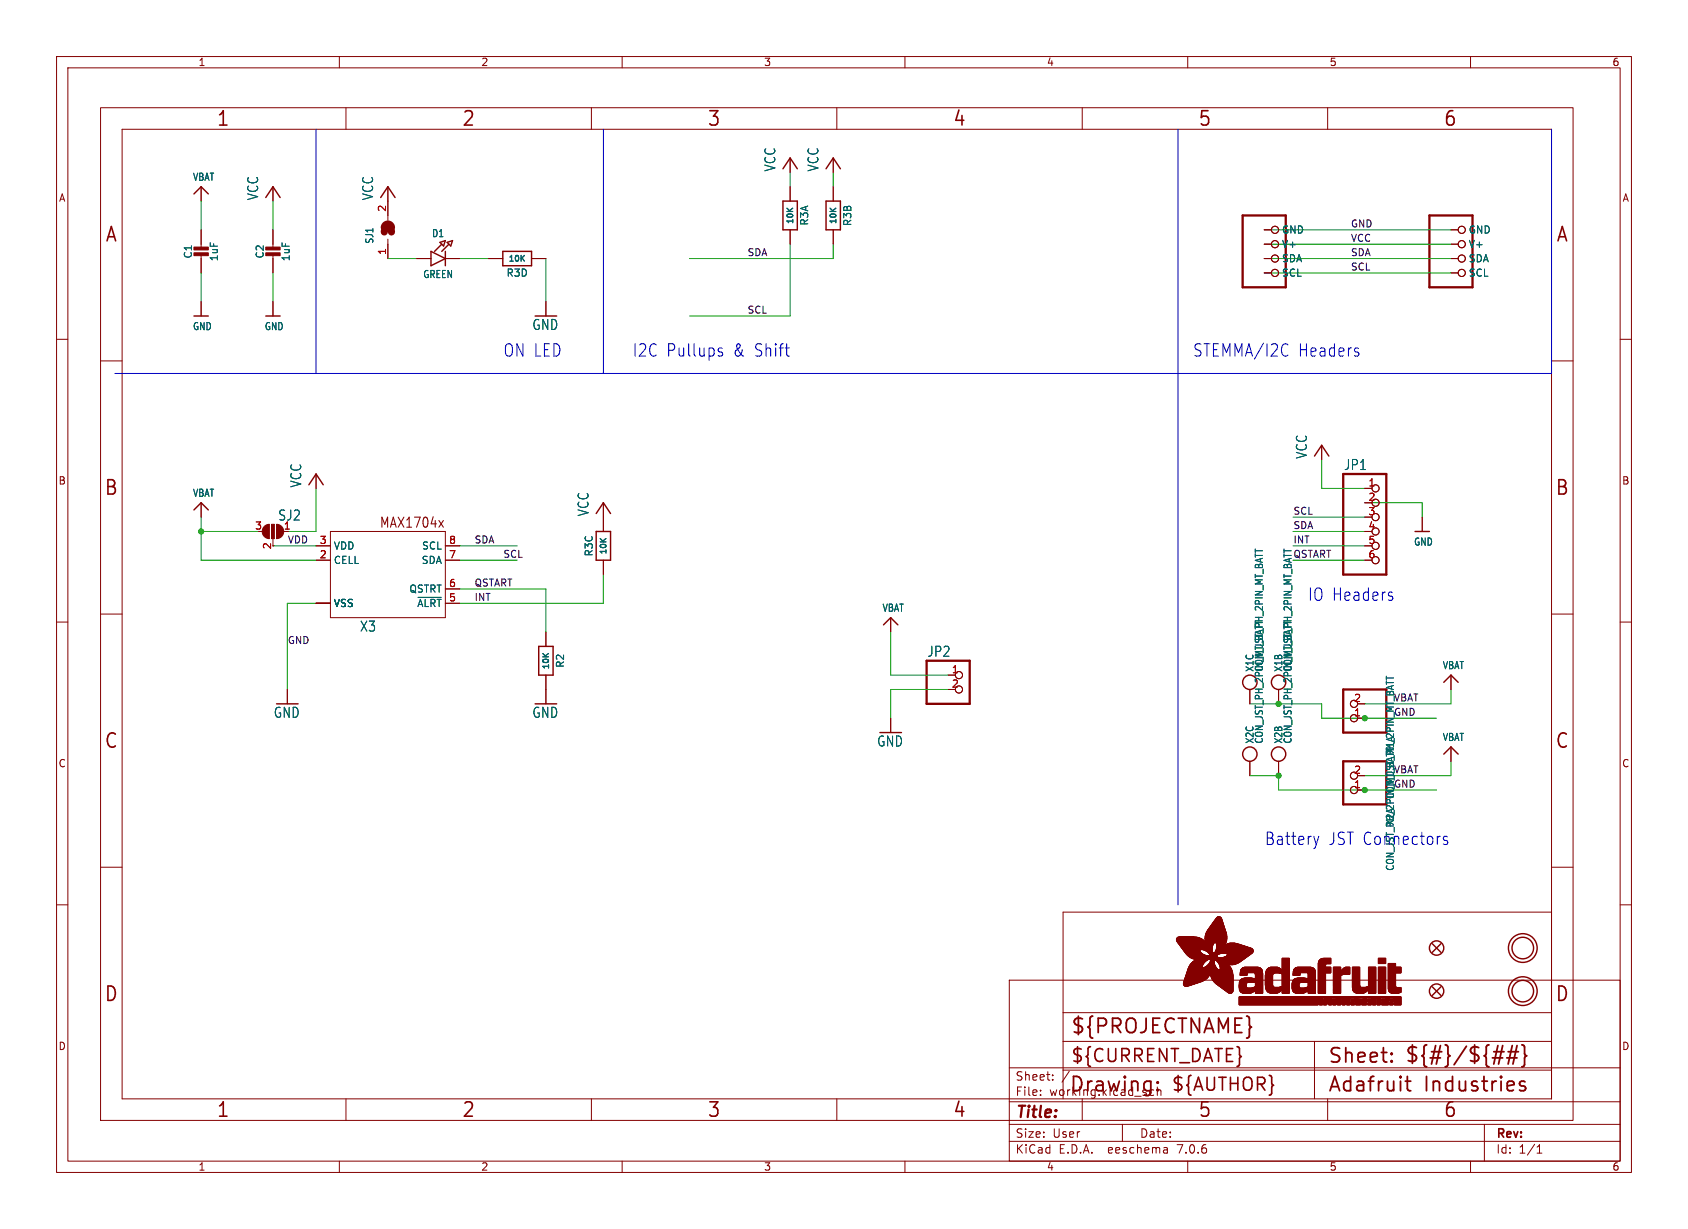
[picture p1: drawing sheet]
<svg xmlns="http://www.w3.org/2000/svg" width="298mm" height="217mm" viewBox="0 0 298 217" stroke-linecap="round" stroke-linejoin="round" font-family="sans-serif">
<defs><g id="words">
<g font-size="3.5" fill="#840000">
<text x="38.2" y="22.7">1</text>
<text x="81.6" y="22.7">2</text>
<text x="125" y="22.7">3</text>
<text x="168.4" y="22.7">4</text>
<text x="211.8" y="22.7">5</text>
<text x="255.1" y="22.7">6</text>
<text x="18.5" y="43.1">A</text>
<text x="275" y="43.1">A</text>
<text x="18.3" y="87.9">B</text>
<text x="274.9" y="87.9">B</text>
<text x="18.3" y="132.7">C</text>
<text x="274.9" y="132.7">C</text>
<text x="18.3" y="177.4">D</text>
<text x="274.9" y="177.4">D</text>
<text x="189.2" y="183.2">${PROJECTNAME}</text>
<text x="234.7" y="188.4">Sheet:</text>
<text x="248.3" y="188.3">${#}/${##}</text>
<text x="38.2" y="197.9">1</text>
<text x="81.6" y="197.9">2</text>
<text x="125" y="197.9">3</text>
<text x="168.4" y="197.9">4</text>
<text x="189" y="193.5">Drawing:</text>
<text x="211.8" y="197.9">5</text>
<text x="234.7" y="193.5">Adafruit</text>
<text x="251.8" y="193.5">Industries</text>
<text x="255.1" y="197.9">6</text>
</g>
<g font-size="3.2" fill="#840000">
<text x="189.2" y="188.2">${CURRENT_DATE}</text>
<text x="207" y="193.3">${AUTHOR}</text>
</g>
<g font-size="3" fill="#0000c2">
<text x="88.9" y="63.3">ON LED</text>
<text x="111.8" y="63.3">I2C Pullups</text>
<text x="129.6" y="63.3">&amp; Shift</text>
<text x="210.8" y="63.3">STEMMA/I2C</text>
<text x="229.5" y="63.3">Headers</text>
<text x="231.1" y="106.4">IO Headers</text>
<text x="223.5" y="149.6">Battery</text>
<text x="234.8" y="149.6">JST Connectors</text>
</g>
<text font-size="2.8" fill="#840000" x="179.4" y="198.2">Title:</text>
<g font-size="2.5" fill="#006464">
<text x="45.9" y="35.5" transform="rotate(-90 45.9 35.5)">VCC</text>
<text x="66.2" y="35.5" transform="rotate(-90 66.2 35.5)">VCC</text>
<text x="137.3" y="30.4" transform="rotate(-90 137.3 30.4)">VCC</text>
<text x="144.9" y="30.4" transform="rotate(-90 144.9 30.4)">VCC</text>
<text x="94" y="58.6">GND</text>
<text x="231.3" y="81.2" transform="rotate(-90 231.3 81.2)">VCC</text>
<text x="237.5" y="83.3">JP1</text>
<text x="53.5" y="86.3" transform="rotate(-90 53.5 86.3)">VCC</text>
<text x="49.1" y="92.3">SJ2</text>
<text x="104.3" y="91.4" transform="rotate(-90 104.3 91.4)">VCC</text>
<text x="63.6" y="111.9">X3</text>
<text x="163.9" y="116.3">JP2</text>
<text x="48.3" y="127.1">GND</text>
<text x="94" y="127.1">GND</text>
<text x="155" y="132.2">GND</text>
</g>
<text font-size="2.5" fill="#840000" x="67" y="93.6">MAX1704x</text>
<g font-size="2.1" fill="#840000">
<text x="179.4" y="191.3">Sheet:</text>
<text x="179.4" y="194">File:</text>
<text x="185.5" y="194">working.kicad_sch</text>
<text x="179.4" y="201.4">Size:</text>
<text x="186.1" y="201.4">User</text>
<text x="201.4" y="201.4">Date:</text>
<text x="264.4" y="201.6">Rev:</text>
<text x="179.4" y="204.2">KiCad</text>
<text x="187.2" y="204.2">E.D.A.</text>
<text x="196.1" y="204.2">eeschema</text>
<text x="208.4" y="204.2">7.0.6</text>
<text x="264.4" y="204.2">Id:</text>
<text x="268.5" y="204.2">1/1</text>
</g>
<g font-size="1.8" fill="#840000">
<text x="35" y="11.9">1</text>
<text x="85" y="11.9">2</text>
<text x="135" y="11.9">3</text>
<text x="185" y="11.9">4</text>
<text x="235" y="11.9">5</text>
<text x="285" y="11.9">6</text>
<text x="10.3" y="35.9">A</text>
<text x="286.8" y="35.9">A</text>
<text x="10.3" y="85.9">B</text>
<text x="286.7" y="85.9">B</text>
<text x="10.3" y="135.9">C</text>
<text x="286.7" y="135.9">C</text>
<text x="10.3" y="185.9">D</text>
<text x="286.7" y="185.9">D</text>
<text x="35" y="207.2">1</text>
<text x="85" y="207.2">2</text>
<text x="135" y="207.2">3</text>
<text x="185" y="207.2">4</text>
<text x="235" y="207.2">5</text>
<text x="285" y="207.2">6</text>
</g>
<g font-size="1.8" fill="#006464">
<text x="34" y="32.2">VBAT</text>
<text x="143.1" y="40" transform="rotate(-90 143.1 40)">R3A</text>
<text x="150.7" y="40.1" transform="rotate(-90 150.7 40.1)">R3B</text>
<text x="226.6" y="41.5">GND</text>
<text x="259.6" y="41.5">GND</text>
<text x="34.1" y="45.8" transform="rotate(-90 34.1 45.8)">C1</text>
<text x="38.7" y="46.3" transform="rotate(-90 38.7 46.3)">1uF</text>
<text x="46.8" y="45.8" transform="rotate(-90 46.8 45.8)">C2</text>
<text x="51.4" y="46.3" transform="rotate(-90 51.4 46.3)">1uF</text>
<text x="66.2" y="43.2" transform="rotate(-90 66.2 43.2)">SJ1</text>
<text x="76.3" y="42.1">D1</text>
<text x="226.6" y="44">V+</text>
<text x="226.6" y="46.6">SDA</text>
<text x="259.6" y="44">V+</text>
<text x="259.6" y="46.6">SDA</text>
<text x="74.7" y="49.4">GREEN</text>
<text x="89.5" y="49.1">R3D</text>
<text x="226.6" y="49.1">SCL</text>
<text x="259.6" y="49.1">SCL</text>
<text x="34" y="58.6">GND</text>
<text x="46.7" y="58.6">GND</text>
<text x="34" y="88.1">VBAT</text>
<text x="58.9" y="99.9">CELL</text>
<text x="58.9" y="97.4">VDD</text>
<text x="74.5" y="99.9">SDA</text>
<text x="74.5" y="97.4">SCL</text>
<text x="105" y="98.5" transform="rotate(-90 105 98.5)">R3C</text>
<text x="249.9" y="96.7">GND</text>
<text x="58.9" y="107.5">VSS</text>
<text x="72.3" y="105">QSTRT</text>
<text x="73.7" y="107.5">~{ALRT}</text>
<text x="155.9" y="108.4">VBAT</text>
<text x="99.9" y="118.2" transform="rotate(-90 99.9 118.2)">R2</text>
<text x="221.8" y="118.9" transform="rotate(-90 221.8 118.9)">X1C</text>
<text x="226.9" y="118.9" transform="rotate(-90 226.9 118.9)">X1B</text>
<text x="228.6" y="118.9" transform="rotate(-90 228.6 118.9)">CON_JST_PH_2PIN_MT_BATT</text>
<text x="255" y="118.5">VBAT</text>
<text x="221.8" y="131.6" transform="rotate(-90 221.8 131.6)">X2C</text>
<text x="223.5" y="131.6" transform="rotate(-90 223.5 131.6)">CON_JST_PH_2PIN_MT_BATT</text>
<text x="226.9" y="131.6" transform="rotate(-90 226.9 131.6)">X2B</text>
<text x="255" y="131.2">VBAT</text>
<text x="246.7" y="133.4" transform="rotate(-90 246.7 133.4)">X1A</text>
<text x="246.7" y="141.4" transform="rotate(-90 246.7 141.4)">CON_JST_PH_2PIN_MT_BATT</text>
<text x="246.7" y="146.1" transform="rotate(-90 246.7 146.1)">X2A</text>
<text x="246.7" y="154.1" transform="rotate(-90 246.7 154.1)">CON_JST_PH_2PIN_MT_BATT</text>
</g>
<g font-size="1.8" fill="#a90000">
<text x="68.3" y="37.5" transform="rotate(-90 68.3 37.5)">2</text>
<text x="68.3" y="45.2" transform="rotate(-90 68.3 45.2)">1</text>
<text x="241.9" y="86.1">1</text>
<text x="241.9" y="88.6">2</text>
<text x="45" y="93.7">3</text>
<text x="50.1" y="93.7">1</text>
<text x="241.9" y="91.2">3</text>
<text x="241.9" y="93.7">4</text>
<text x="48" y="97.2" transform="rotate(-90 48 97.2)">2</text>
<text x="56.4" y="98.8">2</text>
<text x="56.4" y="96.3">3</text>
<text x="79.3" y="98.8">7</text>
<text x="79.3" y="96.3">8</text>
<text x="241.9" y="96.3">5</text>
<text x="241.9" y="98.8">6</text>
<text x="79.3" y="106.4">5</text>
<text x="79.3" y="103.9">6</text>
<text x="168.2" y="119.1">1</text>
<text x="168.2" y="121.7">2</text>
<text x="239.3" y="124.2">2</text>
<text x="239.3" y="126.7">1</text>
<text x="239.3" y="136.9">2</text>
<text x="239.3" y="139.4">1</text>
</g>
<g font-size="1.7" fill="#0f0f0f">
<text x="238.8" y="40.3">GND</text>
<text x="132.1" y="45.4">SDA</text>
<text x="238.8" y="45.4">SDA</text>
<text x="238.8" y="42.8">VCC</text>
<text x="238.8" y="47.9">SCL</text>
<text x="132.1" y="55.5">SCL</text>
<text x="228.6" y="93.6">SDA</text>
<text x="228.6" y="91.1">SCL</text>
<text x="50.8" y="96.2">VDD</text>
<text x="83.8" y="96.2">SDA</text>
<text x="88.9" y="98.7">SCL</text>
<text x="228.6" y="98.7">QSTART</text>
<text x="228.6" y="96.2">INT</text>
<text x="83.8" y="103.8">QSTART</text>
<text x="83.8" y="106.3">INT</text>
<text x="50.8" y="114">GND</text>
</g>
<g font-size="1.7" fill="#006464">
<text x="246.4" y="124.1">VBAT</text>
<text x="246.4" y="126.7">GND</text>
<text x="246.4" y="136.8">VBAT</text>
<text x="246.4" y="139.4">GND</text>
</g>
<g font-size="1.4" fill="#006464">
<text x="140.5" y="39.8" transform="rotate(-90 140.5 39.8)">10K</text>
<text x="148.1" y="39.8" transform="rotate(-90 148.1 39.8)">10K</text>
<text x="89.8" y="46.5">10K</text>
<text x="107.5" y="98.2" transform="rotate(-90 107.5 98.2)">10K</text>
<text x="97.3" y="118.5" transform="rotate(-90 97.3 118.5)">10K</text>
</g>
</g></defs>
<g fill="none" stroke="#840000" stroke-width=".18">
<path d="M10 10h278.5v197.3h-278.5zM12 12h274.5v193.3h-274.5zM17.8 19h260.3v179.1h-260.3zM60 10v2M61.2 19v3.9M104.6 19v3.9M110 10v2M148 19v3.9M160 10v2M191.3 19v3.9M210 10v2M234.7 19v3.9"/>
<path d="M260 10v2M21.6 22.9h252.7v171.4h-252.7zM35.6 33v2.6M48.3 33v2.6M68.6 33v6M139.7 27.9v2.6M139.7 33v2.6M147.3 27.9v2.6M147.3 33v2.6M10 60h2M35.6 40.6v3.3M35.6 45v3.3"/>
<path d="M35.6 53.3v2.6M48.3 40.6v3.3M48.3 45v3.3M48.3 53.3v2.6M68.6 42.3v3.4M73.7 45.7h2.5M78.7 45.7h2.6M86.4 45.7h2.5M94 45.7h2.5M96.5 53.3v2.6M139.7 40.6v2.6M147.3 40.6v2.6"/>
<path d="M223.5 45.7h1.3M223.5 40.6h1.3M223.5 43.2h1.3M223.5 48.3h1.3M256.5 45.7h1.3M256.5 40.6h1.3M256.5 43.2h1.3M256.5 48.3h1.3M286.5 60h2M17.8 63.8h3.8M233.7 78.7v2.6M274.3 63.8h3.8"/>
<path d="M35.6 88.9v2.5M45.7 94h.9M48.3 94.4v2.1M55.9 83.8v2.6M55.9 96.5h2.5M55.9 99.1h2.5M58.4 94h20.3v15.2h-20.3zM78.7 96.5h2.6M78.7 99.1h2.6M106.7 88.9v5.1M106.7 99.1v2.5M241.3 86.4h1.3"/>
<path d="M241.3 91.4h1.3M241.3 96.5h1.3M241.3 99.1h1.3M251.5 91.4v2.6M10 110h2M17.8 108.6h3.8M55.9 106.7h2.5M78.7 106.7h2.6M78.7 104.1h2.6M96.5 111.8v2.5M96.5 119.4v5.1M157.5 109.2v2.6"/>
<path d="M167.6 119.4h1.3M256.5 119.4v2.5M274.3 108.6h3.8M286.5 110h2M50.8 121.9v2.6M157.5 127v2.5M221 121.9v2.6M221 134.6v2.6M226.1 121.9v2.6M226.1 134.6v2.6M240 139.7h1.3M240 137.2h1.3"/>
<path d="M240 127h1.3M240 124.5h1.3M256.5 132.1v2.5M10 160h2M17.8 153.4h3.8M274.3 153.4h3.8M286.5 160h2M178.4 173.3h108.1v32h-108.1zM188 179.1h86.3M274.3 161.3h-86.3v33M61.2 194.3v3.8M104.6 194.3v3.8"/>
<path d="M148 194.3v3.8M178.4 198.8h108.1M178.4 194.8h108.1M178.4 188.8h108.1M184 193.6v.1M184 192.8v.1M186.1 190.9v.1M186.1 190.1v.1M188 184.1h86.3M188 189.2h86.3M189.1 189.4l-1.3 2M191.3 194.3v3.8"/>
<path d="M198.4 198.8v3M203.8 192.7l.2 .1M204 193.6l-.2 .1M204.6 192.2v1.5M204.6 192.9l.2-.2 .4 .1 .1 .9M232.4 184.1v10.2M234.7 194.3v3.8M262.5 198.8v6.5M60 205.3v2M110 205.3v2M160 205.3v2M178.4 201.8h108.1"/>
<path d="M206.3 203l.1 .9M206.4 203.8l-.1 .1M206.4 203.3h-.1M210 205.3v2M260 205.3v2M271.8 203.9h.8M271.8 202.8l.4-.4v1.5"/>
<circle cx="225.4" cy="48.3" r=".63"/>
<circle cx="225.4" cy="43.2" r=".63"/>
<circle cx="225.4" cy="45.7" r=".63"/>
<circle cx="225.4" cy="40.6" r=".63"/>
<circle cx="258.4" cy="40.6" r=".63"/>
<circle cx="258.4" cy="45.7" r=".63"/>
<circle cx="258.4" cy="43.2" r=".63"/>
<circle cx="258.4" cy="48.3" r=".63"/>
<circle cx="243.2" cy="88.9" r=".63"/>
<circle cx="243.2" cy="96.5" r=".63"/>
<circle cx="243.2" cy="94" r=".63"/>
<circle cx="243.2" cy="91.4" r=".63"/>
<circle cx="243.2" cy="99.1" r=".63"/>
<circle cx="243.2" cy="86.4" r=".63"/>
<circle cx="169.5" cy="119.4" r=".63"/>
<circle cx="169.5" cy="121.9" r=".63"/>
<circle cx="239.4" cy="127" r=".63"/>
<circle cx="239.4" cy="124.5" r=".63"/>
<circle cx="239.4" cy="139.7" r=".63"/>
<circle cx="239.4" cy="137.2" r=".63"/>
</g>
<path d="M67.9 41a.64 .64 0 0 1 .7-.6 .64 .64 0 0 1 .6 .6M67.9 40.3a.64 .64 0 0 1 .7-.7 .64 .64 0 0 1 .6 .7" fill="none" stroke="#840000" stroke-width="1.3"/>
<path d="M219.7 38.1h7.6v12.7h-7.6zM252.7 38.1h7.6v12.7h-7.6zM237.5 83.8h7.6v17.8h-7.6zM163.8 116.8h7.6v7.7h-7.6zM237.5 134.6h7.6v7.6h-7.6zM237.5 121.9h7.6v7.6h-7.6z" fill="none" stroke="#840000" stroke-width=".41"/>
<g fill="none" stroke="#840000" stroke-width=".25">
<path d="M34.3 34.3l1.3-1.3 1.2 1.3M47 34.9l1.3-1.9 1.2 1.9M67.3 34.9l1.3-1.9 1.2 1.9M138.4 35.6h2.6v5h-2.6zM138.4 29.8l1.3-1.9 1.3 1.9M146 35.6h2.6v5h-2.6zM146 29.8l1.3-1.9 1.3 1.9M34.3 55.9h2.5M47 55.9h2.5M76.2 44.4l2.5 1.3-2.5 1.3zM77.8 42.9l.9-.4-.3 1zM78.1 43.2l-1.3 1.2"/>
<path d="M78.7 44.4v2.6M79.1 42.9l.9-.4-.3 1zM79.4 43.2l-1.3 1.2M88.9 44.4h5.1v2.6h-5.1zM34.3 90.2l1.3-1.3 1.2 1.3M54.6 85.7l1.3-1.9 1.2 1.9M105.4 94h2.5v5.1h-2.5zM105.4 90.8l1.3-1.9 1.2 1.9M232.4 80.6l1.3-1.9 1.2 1.9M250.2 94h2.5M95.2 114.3h2.6v5.1h-2.6zM156.2 110.5l1.3-1.3 1.2 1.3"/>
<path d="M255.3 133.3l1.2-1.2 1.3 1.2M255.3 120.6l1.2-1.2 1.3 1.2M253.2 166.9l1.6 1.5M253.2 174.5l1.6 1.5M254.8 166.9l-1.6 1.5M254.8 174.5l-1.6 1.5"/>
<circle cx="221" cy="133.3" r="1.27"/>
<circle cx="221" cy="120.6" r="1.27"/>
<circle cx="226.1" cy="120.6" r="1.27"/>
<circle cx="226.1" cy="133.3" r="1.27"/>
<circle cx="254" cy="167.6" r="1.27"/>
<circle cx="254" cy="175.3" r="1.27"/>
<circle cx="269.2" cy="175.3" r="2.54"/>
<circle cx="269.2" cy="167.6" r="2.54"/>
<circle cx="269.2" cy="175.3" r="1.9"/>
<circle cx="269.2" cy="167.6" r="1.9"/>
</g>
<g fill="#840000" stroke="#840000" stroke-width=".18">
<path d="M208 166.3h4.8z"/>
<path d="M208 166.2l4.8 .1z"/>
<path d="M208 166.2h4.8z"/>
<path d="M208 166.2h4.7z"/>
<path d="M208 166.1l4.7 .1z"/>
<path d="M208 166.1h4.6z"/>
<path d="M208 166l4.5 .1z"/>
<path d="M208 166h4.5z"/>
<path d="M208 166.4h4.9z"/>
<path d="M208 166.3l4.9 .1z"/>
<path d="M208 166h4.4z"/>
<path d="M208 165.9l4.4 .1z"/>
<path d="M208.1 166.4l4.9 .1z"/>
<path d="M208.1 165.9h4.2z"/>
<path d="M208.1 166.5h4.9z"/>
<path d="M208.1 165.9h4.1z"/>
<path d="M208.1 165.8l4 .1z"/>
<path d="M208.1 166.6h5z"/>
<path d="M208.1 166.5l4.9 .1z"/>
<path d="M208.1 165.8h3.9z"/>
<path d="M208.2 166.6h4.9z"/>
<path d="M208.2 165.8h3.6z"/>
<path d="M208.2 166.6l4.9 .1z"/>
<path d="M208.2 165.7l3.5 .1z"/>
<path d="M208.2 166.7h5z"/>
<path d="M208.2 166.7h4.9z"/>
<path d="M208.3 166.7l4.9 .1z"/>
<path d="M208.3 165.7h3.3z"/>
<path d="M208.3 166.8h6.3z"/>
<path d="M208.3 166.8h4.9z"/>
<path d="M208.3 166.8l6.3 .1z"/>
<path d="M208.4 166.9h6.2z"/>
<path d="M208.4 167h6.1z"/>
<path d="M208.4 166.9l6.1 .1z"/>
<path d="M208.4 165.7h2.8z"/>
<path d="M208.5 167h6z"/>
<path d="M208.5 167l6 .1z"/>
<path d="M208.6 167.1h5.9z"/>
<path d="M208.6 167.1l5.8 .1z"/>
<path d="M208.6 167.2h5.8z"/>
<path d="M208.7 167.2l5.7 .1z"/>
<path d="M208.7 167.3h5.7z"/>
<path d="M208.7 167.3l5.7 .1z"/>
<path d="M208.8 167.4h5.6z"/>
<path d="M208.8 167.5h5.5z"/>
<path d="M208.8 167.4l5.5 .1z"/>
<path d="M208.9 167.5l5.4 .1z"/>
<path d="M208.9 167.6h5.4z"/>
<path d="M208.9 167.6l5.4 .1z"/>
<path d="M209 167.7h5.3z"/>
<path d="M209 167.7l5.3 .1z"/>
<path d="M209 167.8h5.3z"/>
<path d="M209.1 167.8h5.2z"/>
<path d="M209.1 167.8l5.2 .1z"/>
<path d="M209.1 167.9h5.2z"/>
<path d="M209.2 167.9l3.1 .1z"/>
<path d="M209.2 168h3z"/>
<path d="M209.2 174.1h1.8z"/>
<path d="M209.2 174l1.8 .1z"/>
<path d="M209.2 174h2z"/>
<path d="M209.2 174h2.1z"/>
<path d="M209.2 173.9l2.1 .1z"/>
<path d="M209.2 173.9h2.3z"/>
<path d="M209.2 173.9h2.4z"/>
<path d="M209.2 173.8l2.4 .1z"/>
<path d="M209.2 173.8h2.6z"/>
<path d="M209.2 168l3 .1z"/>
<path d="M209.3 174.1l1.4 .1z"/>
<path d="M209.3 174.1h1.5z"/>
<path d="M209.3 173.8h2.6z"/>
<path d="M209.3 173.7l2.6 .1z"/>
<path d="M209.3 173.7h2.8z"/>
<path d="M209.3 168.1h2.9z"/>
<path d="M209.3 174.2h1.2z"/>
<path d="M209.3 174.2h1.3z"/>
<path d="M209.3 173.7h2.9z"/>
<path d="M209.3 173.6l3 .1z"/>
<path d="M209.3 173.6h3.1z"/>
<path d="M209.3 173.6h3.2z"/>
<path d="M209.3 168.1l2.9 .1z"/>
<path d="M209.3 174.2l1.1 .1z"/>
<path d="M209.3 173.5l3.3 .1z"/>
<path d="M209.3 173.5h3.3z"/>
<path d="M209.3 173.4l3.4 .1z"/>
<path d="M209.3 173.4h3.5z"/>
<path d="M209.3 168.2h2.9z"/>
<path d="M209.4 174.3h.9z"/>
<path d="M209.4 173.4h3.4z"/>
<path d="M209.4 174.3h.8z"/>
<path d="M209.4 173.3l3.5 .1z"/>
<path d="M209.4 173.3h3.5z"/>
<path d="M209.4 173.3h3.6z"/>
<path d="M209.4 173.2l3.7 .1z"/>
<path d="M209.4 168.3h2.8z"/>
<path d="M209.4 168.2l2.8 .1z"/>
<path d="M209.4 174.3l.7 .1z"/>
<path d="M209.4 173.2h3.7z"/>
<path d="M209.4 173.2h3.8z"/>
<path d="M209.4 173.1l3.8 .1z"/>
<path d="M209.4 173.1h3.9z"/>
<path d="M209.5 173.1h3.8z"/>
<path d="M209.5 173l3.8 .1z"/>
<path d="M209.5 168.3l2.8 .1z"/>
<path d="M209.5 174.4h.5z"/>
<path d="M209.5 173h3.9z"/>
<path d="M209.5 172.9l4 .1z"/>
<path d="M209.5 168.4h2.8z"/>
<path d="M209.5 172.9h4z"/>
<path d="M209.5 172.8l4.1 .1z"/>
<path d="M209.5 172.8h4.1z"/>
<path d="M209.5 168.4l2.9 .1z"/>
<path d="M209.6 172.8h4z"/>
<path d="M209.6 172.7l4 .1z"/>
<path d="M209.6 168.5h2.8z"/>
<path d="M209.6 174.4h.3z"/>
<path d="M209.6 172.7h4.1z"/>
<path d="M209.6 172.6l4.1 .1z"/>
<path d="M209.6 168.5l2.9 .1z"/>
<path d="M209.6 172.6h4.1z"/>
<path d="M209.6 172.6h4.2z"/>
<path d="M209.6 172.5l4.2 .1z"/>
<path d="M209.6 172.5h4.2z"/>
<path d="M209.6 168.6h3z"/>
<path d="M209.6 168.6h2.9z"/>
<path d="M209.7 172.5h4.1z"/>
<path d="M209.7 172.4l4.1 .1z"/>
<path d="M209.7 172.4h4.2z"/>
<path d="M209.7 172.3l4.2 .1z"/>
<path d="M209.7 168.6l2.9 .1z"/>
<path d="M209.8 172.3h4.1z"/>
<path d="M209.8 172.2l4.1 .1z"/>
<path d="M209.8 172.2h4.1z"/>
<path d="M209.8 168.7l2.9 .1z"/>
<path d="M209.8 168.7h2.9z"/>
<path d="M209.8 172.1l4.2 .1z"/>
<path d="M209.8 172.1h4.2z"/>
<path d="M209.8 168.8h3z"/>
<path d="M209.8 172l4.2 .1z"/>
<path d="M209.8 172h4.2z"/>
<path d="M209.8 168.8h3.1z"/>
<path d="M209.9 171.9l4.1 .1z"/>
<path d="M209.9 171.9h4.1z"/>
<path d="M209.9 168.8l3 .1z"/>
<path d="M209.9 171.8l4.1 .1z"/>
<path d="M209.9 171.8h4.1z"/>
<path d="M209.9 168.9h3.1z"/>
<path d="M209.9 171.8h8z"/>
<path d="M209.9 171.7l8 .1z"/>
<path d="M209.9 171.7h7.9z"/>
<path d="M209.9 168.9h3.2z"/>
<path d="M210 171.6l7.8 .1z"/>
<path d="M210 171.6h7.8z"/>
<path d="M210 168.9l3.2 .1z"/>
<path d="M210 171.5l7.8 .1z"/>
<path d="M210 171.5h5.5z"/>
<path d="M210 169h3.3z"/>
<path d="M210 171.5h5.4z"/>
<path d="M210 171.4l5.4 .1z"/>
<path d="M210 171.4h5.3z"/>
<path d="M210 169h5.2z"/>
<path d="M210.1 171.3l5.1 .1z"/>
<path d="M210.1 171.3h5.1z"/>
<path d="M210.1 169l5.1 .1z"/>
<path d="M210.1 171.2l5 .1z"/>
<path d="M210.1 171.2h5z"/>
<path d="M210.1 171.1l5 .1z"/>
<path d="M210.1 171.1h4.9z"/>
<path d="M210.1 169.1h5z"/>
<path d="M210.2 171l2.5 .1z"/>
<path d="M210.2 171h2.5z"/>
<path d="M210.2 169.1h5z"/>
<path d="M210.2 171h2.4z"/>
<path d="M210.2 169.1l5 .1z"/>
<path d="M210.2 170.9l2.4 .1z"/>
<path d="M210.2 170.9h2.4z"/>
<path d="M210.2 169.2h5z"/>
<path d="M210.3 170.8l2.3 .1z"/>
<path d="M210.3 170.8h2.3z"/>
<path d="M210.3 169.2h4.9z"/>
<path d="M210.3 170.7l2.3 .1z"/>
<path d="M210.3 170.7h2.3z"/>
<path d="M210.3 169.2l5 .1z"/>
<path d="M210.4 170.7h2.2z"/>
<path d="M210.4 170.6l2.3 .1z"/>
<path d="M210.4 170.6h2.3z"/>
<path d="M210.4 169.3h5z"/>
<path d="M210.4 170.5l2.3 .1z"/>
<path d="M210.5 170.5h2.2z"/>
<path d="M210.5 169.3l5.2 .1z"/>
<path d="M210.5 170.4l2.3 .1z"/>
<path d="M210.5 170.4h2.3z"/>
<path d="M210.6 170.4h2.2z"/>
<path d="M210.6 169.4h9.6z"/>
<path d="M210.6 170.3l2.2 .1z"/>
<path d="M210.6 170.3h2.2z"/>
<path d="M210.7 170.3h2.2z"/>
<path d="M210.7 169.4l9.4 .1z"/>
<path d="M210.7 170.2l2.2 .1z"/>
<path d="M210.7 170.2h2.2z"/>
<path d="M210.8 170.2h2.2z"/>
<path d="M210.8 170.1l2.2 .1z"/>
<path d="M210.8 169.5h9.3z"/>
<path d="M210.8 170.1h2.2z"/>
<path d="M210.9 170.1h2.2z"/>
<path d="M211 170l2.1 .1z"/>
<path d="M211 170h2.1z"/>
<path d="M211 169.5l9 .1z"/>
<path d="M211 170h2.2z"/>
<path d="M211.1 169.9l2.2 .1z"/>
<path d="M211.1 169.9h2.2z"/>
<path d="M211.2 169.6h8.7z"/>
<path d="M211.2 169.8l2.1 .1z"/>
<path d="M211.3 169.8h2.1z"/>
<path d="M211.3 169.6h8.6z"/>
<path d="M211.4 169.7l2.1 .1z"/>
<path d="M211.5 169.7h2.1z"/>
<path d="M211.6 169.7h2z"/>
<path d="M211.7 169.6l2 .1z"/>
<path d="M212.7 167.9l1.6 .1z"/>
<path d="M212.8 168h1.5z"/>
<path d="M212.9 168h1.4z"/>
<path d="M212.9 171l2.1 .1z"/>
<path d="M213 171h2z"/>
<path d="M213 168l1.3 .1z"/>
<path d="M213 166h3.9z"/>
<path d="M213 165.9l3.9 .1z"/>
<path d="M213 165.9h3.9z"/>
<path d="M213 165.8l3.9 .1z"/>
<path d="M213.1 171h1.9z"/>
<path d="M213.1 168.1h1.2z"/>
<path d="M213.1 166.3l3.8 .1z"/>
<path d="M213.1 166.3h3.8z"/>
<path d="M213.1 166.2l3.8 .1z"/>
<path d="M213.1 166.2h3.8z"/>
<path d="M213.1 166.1l3.8 .1z"/>
<path d="M213.1 166.1h3.8z"/>
<path d="M213.1 166l3.8 .1z"/>
<path d="M213.1 165.8h3.8z"/>
<path d="M213.1 165.7l3.8 .1z"/>
<path d="M213.1 165.7h3.8z"/>
<path d="M213.1 165.6l3.8 .1z"/>
<path d="M213.1 165.6h3.8z"/>
<path d="M213.1 165.5l3.8 .1z"/>
<path d="M213.1 165.5h3.8z"/>
<path d="M213.1 166.4l3.7 .1z"/>
<path d="M213.1 166.4h3.8z"/>
<path d="M213.1 165.4l3.8 .1z"/>
<path d="M213.1 165.4h3.8z"/>
<path d="M213.1 170.9l1.9 .1z"/>
<path d="M213.1 166.5l3.7 .1z"/>
<path d="M213.1 166.5h3.7z"/>
<path d="M213.1 165.3l3.8 .1z"/>
<path d="M213.1 165.3h3.8z"/>
<path d="M213.2 170.9h1.7z"/>
<path d="M213.2 166.7h1.6z"/>
<path d="M213.2 166.6l3.6 .1z"/>
<path d="M213.2 166.6h3.6z"/>
<path d="M213.2 165.2l3.7 .1z"/>
<path d="M213.2 165.2h3.7z"/>
<path d="M213.2 165.1l3.7 .1z"/>
<path d="M213.2 168.1l1.1 .1z"/>
<path d="M213.2 166.7l1.5 .1z"/>
<path d="M213.2 166.7h1.5z"/>
<path d="M213.2 165.1h3.6z"/>
<path d="M213.2 165l3.6 .1z"/>
<path d="M213.3 170.9h1.6z"/>
<path d="M213.3 166.8h1.3z"/>
<path d="M213.3 165h3.5z"/>
<path d="M213.3 164.9l3.5 .1z"/>
<path d="M213.3 170.8l1.6 .1z"/>
<path d="M213.3 168.2h1z"/>
<path d="M213.3 164.9h3.5z"/>
<path d="M213.3 164.8l3.5 .1z"/>
<path d="M213.4 170.8h1.5z"/>
<path d="M213.4 164.8h3.4z"/>
<path d="M213.4 164.8h3.3z"/>
<path d="M213.4 164.7l3.3 .1z"/>
<path d="M213.4 168.2l1 .1z"/>
<path d="M213.4 164.7h3.3z"/>
<path d="M213.4 164.6l3.3 .1z"/>
<path d="M213.5 170.7l1.4 .1z"/>
<path d="M213.5 170.7h1.3z"/>
<path d="M213.5 168.3h.9z"/>
<path d="M213.5 164.6h3.2z"/>
<path d="M213.5 164.5l3.2 .1z"/>
<path d="M213.5 164.5h3.2z"/>
<path d="M213.5 164.5h3.1z"/>
<path d="M213.6 170.6l1.2 .1z"/>
<path d="M213.6 170.6h1.2z"/>
<path d="M213.6 168.3l.8 .1z"/>
<path d="M213.6 164.4l3 .1z"/>
<path d="M213.6 164.4h3z"/>
<path d="M213.6 168.4h.8z"/>
<path d="M213.6 164.3l3 .1z"/>
<path d="M213.7 170.5l1.1 .1z"/>
<path d="M213.7 170.5h1.1z"/>
<path d="M213.7 168.4l.8 .1z"/>
<path d="M213.7 164.3h2.9z"/>
<path d="M213.7 170.5h1z"/>
<path d="M213.7 168.5h.9z"/>
<path d="M213.7 168.5h.8z"/>
<path d="M213.7 164.2l2.9 .1z"/>
<path d="M213.7 164.2h2.8z"/>
<path d="M213.7 170.4l1 .1z"/>
<path d="M213.8 170.4h.9z"/>
<path d="M213.8 169h1.4z"/>
<path d="M213.8 168.6h2.1z"/>
<path d="M213.8 168.5l2.3 .1z"/>
<path d="M213.8 164.2h2.7z"/>
<path d="M213.8 164.1l2.7 .1z"/>
<path d="M213.8 170.3l.9 .1z"/>
<path d="M213.8 168.9l1.4 .1z"/>
<path d="M213.8 168.6l1.9 .1z"/>
<path d="M213.8 168.6h2z"/>
<path d="M213.8 164.1h2.7z"/>
<path d="M213.8 170.3h.9z"/>
<path d="M213.8 168.9h1.4z"/>
<path d="M213.8 168.7h1.7z"/>
<path d="M213.8 164l2.7 .1z"/>
<path d="M213.9 170.3h.8z"/>
<path d="M213.9 170.2l.8 .1z"/>
<path d="M213.9 168.9h1.4z"/>
<path d="M213.9 168.8l1.4 .1z"/>
<path d="M213.9 168.8h1.4z"/>
<path d="M213.9 168.8h1.5z"/>
<path d="M213.9 168.7l1.6 .1z"/>
<path d="M213.9 164h2.6z"/>
<path d="M213.9 170.2h.8z"/>
<path d="M213.9 169.6l6 .1z"/>
<path d="M213.9 163.9l2.6 .1z"/>
<path d="M213.9 170.1l.8 .1z"/>
<path d="M213.9 163.9h2.5z"/>
<path d="M214 170.1h.7z"/>
<path d="M214 170l.7 .1z"/>
<path d="M214 169.7h5.8z"/>
<path d="M214 163.8l2.4 .1z"/>
<path d="M214 163.8h2.4z"/>
<path d="M214 170h.7z"/>
<path d="M214 169.9l.7 .1z"/>
<path d="M214 169.9h.7z"/>
<path d="M214 169.8l.7 .1z"/>
<path d="M214 169.8h.8z"/>
<path d="M214 169.7l5.7 .1z"/>
<path d="M214 172.2l4 .1z"/>
<path d="M214 172.2h4z"/>
<path d="M214 172.2h3.9z"/>
<path d="M214 172.1l3.9 .1z"/>
<path d="M214 172.1h3.9z"/>
<path d="M214 172l3.9 .1z"/>
<path d="M214 172h3.9z"/>
<path d="M214 171.9l3.9 .1z"/>
<path d="M214 163.7l2.4 .1z"/>
<path d="M214.1 172.6h3.9z"/>
<path d="M214.1 172.5l3.9 .1z"/>
<path d="M214.1 172.5h3.9z"/>
<path d="M214.1 172.4l3.9 .1z"/>
<path d="M214.1 172.4h3.9z"/>
<path d="M214.1 172.3l3.9 .1z"/>
<path d="M214.1 172.3h3.9z"/>
<path d="M214.1 171.9h3.8z"/>
<path d="M214.1 171.8l3.8 .1z"/>
<path d="M214.1 171.8h3.8z"/>
<path d="M214.1 163.7h2.3z"/>
<path d="M214.1 172.7h3.9z"/>
<path d="M214.1 172.6l3.9 .1z"/>
<path d="M214.1 163.6l2.3 .1z"/>
<path d="M214.1 163.6h2.3z"/>
<path d="M214.1 172.8h3.9z"/>
<path d="M214.1 172.7l3.9 .1z"/>
<path d="M214.2 172.9h3.8z"/>
<path d="M214.2 172.8l3.8 .1z"/>
<path d="M214.2 172.8h3.8z"/>
<path d="M214.2 163.6h2.1z"/>
<path d="M214.2 163.5l2.1 .1z"/>
<path d="M214.2 173h3.8z"/>
<path d="M214.2 172.9l3.8 .1z"/>
<path d="M214.2 163.5h2.1z"/>
<path d="M214.2 163.4l2.1 .1z"/>
<path d="M214.3 173.1h3.7z"/>
<path d="M214.3 173l3.7 .1z"/>
<path d="M214.3 163.4h2z"/>
<path d="M214.3 173.2h3.7z"/>
<path d="M214.3 173.1l3.7 .1z"/>
<path d="M214.3 163.3l2 .1z"/>
<path d="M214.3 163.3h2z"/>
<path d="M214.4 173.2l3.6 .1z"/>
<path d="M214.4 173.2h3.6z"/>
<path d="M214.4 163.3h1.9z"/>
<path d="M214.4 163.2l1.8 .1z"/>
<path d="M214.4 173.3h3.6z"/>
<path d="M214.4 163.2h1.8z"/>
<path d="M214.5 173.3l3.5 .1z"/>
<path d="M214.5 163.2h1.7z"/>
<path d="M214.5 173.4h3.5z"/>
<path d="M214.5 163.1l1.7 .1z"/>
<path d="M214.5 163.1h1.7z"/>
<path d="M214.5 173.4l3.5 .1z"/>
<path d="M214.5 163l1.7 .1z"/>
<path d="M214.6 173.5h3.4z"/>
<path d="M214.6 173.6h3.4z"/>
<path d="M214.6 173.5l3.4 .1z"/>
<path d="M214.6 163h1.6z"/>
<path d="M214.6 168.5h6.8z"/>
<path d="M214.6 162.9l1.6 .1z"/>
<path d="M214.6 162.9h1.5z"/>
<path d="M214.7 173.7h3.3z"/>
<path d="M214.7 173.6l3.3 .1z"/>
<path d="M214.7 168.5h6.7z"/>
<path d="M214.7 162.9h1.4z"/>
<path d="M214.7 162.8l1.4 .1z"/>
<path d="M214.7 162.8h1.4z"/>
<path d="M214.8 173.7l3.2 .1z"/>
<path d="M214.8 168.4l6.7 .1z"/>
<path d="M214.8 162.7l1.3 .1z"/>
<path d="M214.8 162.7h1.3z"/>
<path d="M214.8 173.8h3.2z"/>
<path d="M214.8 168.4h6.7z"/>
<path d="M214.8 168.3l6.7 .1z"/>
<path d="M214.8 162.6l1.3 .1z"/>
<path d="M214.9 168.3h6.6z"/>
<path d="M214.9 162.6h1.2z"/>
<path d="M214.9 162.6h1.1z"/>
<path d="M214.9 173.9h3.1z"/>
<path d="M214.9 173.8l3.1 .1z"/>
<path d="M214.9 169.8h4.8z"/>
<path d="M214.9 168.2l6.7 .1z"/>
<path d="M214.9 168.2h6.7z"/>
<path d="M214.9 162.5l1.1 .1z"/>
<path d="M214.9 162.5h1.1z"/>
<path d="M214.9 166.7h1.8z"/>
<path d="M215 173.9h3z"/>
<path d="M215 169.8h4.6z"/>
<path d="M215 168.1l6.6 .1z"/>
<path d="M215 168.1h6.6z"/>
<path d="M215 168.1h6.5z"/>
<path d="M215 166.7h1.7z"/>
<path d="M215 162.5h1z"/>
<path d="M215 162.4l1 .1z"/>
<path d="M215 174h3z"/>
<path d="M215 173.9l3 .1z"/>
<path d="M215 168l6.5 .1z"/>
<path d="M215 168h6.5z"/>
<path d="M215 166.8h1.7z"/>
<path d="M215 166.7l1.7 .1z"/>
<path d="M215 162.4h1z"/>
<path d="M215 169.8l4.6 .1z"/>
<path d="M215 167.9l6.5 .1z"/>
<path d="M215 167.9h6.5z"/>
<path d="M215.1 174h2.9z"/>
<path d="M215.1 167.8l6.4 .1z"/>
<path d="M215.1 167.8h6.3z"/>
<path d="M215.1 167.7l6.2 .1z"/>
<path d="M215.1 167.7h6.2z"/>
<path d="M215.1 166.9l1.5 .1z"/>
<path d="M215.1 166.9h1.5z"/>
<path d="M215.1 166.8l1.6 .1z"/>
<path d="M215.1 162.3l.8 .1z"/>
<path d="M215.1 162.3h.8z"/>
<path d="M215.1 174l2.9 .1z"/>
<path d="M215.1 169.9l4.4 .1z"/>
<path d="M215.1 169.9h4.4z"/>
<path d="M215.1 167.7h6.1z"/>
<path d="M215.1 167.6l6 .1z"/>
<path d="M215.1 167.6h5.9z"/>
<path d="M215.1 167.6h5.8z"/>
<path d="M215.1 167.5l5.7 .1z"/>
<path d="M215.1 167.5h5.6z"/>
<path d="M215.1 167.4l5.5 .1z"/>
<path d="M215.1 167.4h5.4z"/>
<path d="M215.1 167.4h5.2z"/>
<path d="M215.1 167.3l5.2 .1z"/>
<path d="M215.1 167.3h5.1z"/>
<path d="M215.1 167.3h1.2z"/>
<path d="M215.1 167.2l4.9 .1z"/>
<path d="M215.1 167.2h1.3z"/>
<path d="M215.1 167.1l1.4 .1z"/>
<path d="M215.1 167.1h1.4z"/>
<path d="M215.1 167l1.4 .1z"/>
<path d="M215.1 167h1.5z"/>
<path d="M215.1 162.2l.8 .1z"/>
<path d="M215.2 174.1h2.8z"/>
<path d="M215.2 170h4.2z"/>
<path d="M215.2 162.2h.7z"/>
<path d="M215.2 170l4.2 .1z"/>
<path d="M215.2 162.2h.6z"/>
<path d="M215.3 174.1l2.7 .1z"/>
<path d="M215.3 170.1h4z"/>
<path d="M215.3 162.1l.4 .1z"/>
<path d="M215.3 174.2h2.7z"/>
<path d="M215.3 170.1l3.9 .1z"/>
<path d="M215.3 170.1h3.9z"/>
<path d="M215.3 162.1h.4z"/>
<path d="M215.3 170.2h3.8z"/>
<path d="M215.4 170.2l3.6 .1z"/>
<path d="M215.4 170.2h3.6z"/>
<path d="M215.4 174.3h2.6z"/>
<path d="M215.4 174.2l2.6 .1z"/>
<path d="M215.4 170.3h3.5z"/>
<path d="M215.5 174.3h2.5z"/>
<path d="M215.5 170.4h3.2z"/>
<path d="M215.5 170.3l3.3 .1z"/>
<path d="M215.5 170.4l1.4 .1z"/>
<path d="M215.5 170.4h1.4z"/>
<path d="M215.5 174.3l2.5 .1z"/>
<path d="M215.5 170.5h1.5z"/>
<path d="M215.6 174.4h2.4z"/>
<path d="M215.6 171.5h2.2z"/>
<path d="M215.6 170.6h1.5z"/>
<path d="M215.6 170.5l1.4 .1z"/>
<path d="M215.6 170.5h1.4z"/>
<path d="M215.6 170.7h1.6z"/>
<path d="M215.6 170.6l1.6 .1z"/>
<path d="M215.6 170.6h1.6z"/>
<path d="M215.7 170.7l1.6 .1z"/>
<path d="M215.7 170.7h1.6z"/>
<path d="M215.7 174.4l2.3 .1z"/>
<path d="M215.7 171.5h2.1z"/>
<path d="M215.7 171.4l2 .1z"/>
<path d="M215.7 170.9h1.7z"/>
<path d="M215.7 170.8l1.7 .1z"/>
<path d="M215.7 170.8h1.7z"/>
<path d="M215.7 170.8h1.6z"/>
<path d="M215.7 174.5h2.3z"/>
<path d="M215.7 171.4h2z"/>
<path d="M215.7 171.3l2 .1z"/>
<path d="M215.7 171l1.8 .1z"/>
<path d="M215.7 171h1.8z"/>
<path d="M215.7 170.9l1.8 .1z"/>
<path d="M215.7 170.9h1.8z"/>
<path d="M215.8 171.3h1.9z"/>
<path d="M215.8 171.2l1.8 .1z"/>
<path d="M215.8 171.2h1.8z"/>
<path d="M215.8 171.1l1.8 .1z"/>
<path d="M215.8 171.1h1.8z"/>
<path d="M215.8 174.5h2.2z"/>
<path d="M215.8 174.5l2.2 .1z"/>
<path d="M215.8 169.3l4.5 .1z"/>
<path d="M215.9 174.6h2.1z"/>
<path d="M216 174.6l2 .1z"/>
<path d="M216 174.7h2z"/>
<path d="M216.1 174.7l1.9 .1z"/>
<path d="M216.1 174.8h1.9z"/>
<path d="M216.2 174.8l1.8 .1z"/>
<path d="M216.2 169.3h4.1z"/>
<path d="M216.2 174.9h1.8z"/>
<path d="M216.3 174.9h1.7z"/>
<path d="M216.3 169.3h4.1z"/>
<path d="M216.3 174.9l1.7 .1z"/>
<path d="M216.4 167.3h3.7z"/>
<path d="M216.4 175h1.6z"/>
<path d="M216.4 169.2l4.1 .1z"/>
<path d="M216.5 175l1.5 .1z"/>
<path d="M216.5 167.2h3.3z"/>
<path d="M216.5 175.1h1.5z"/>
<path d="M216.5 169.2h4z"/>
<path d="M216.5 167.1l3.2 .1z"/>
<path d="M216.6 175.1l1.4 .1z"/>
<path d="M216.6 169.2h3.9z"/>
<path d="M216.6 168.5l4.8 .1z"/>
<path d="M216.6 167.1h2.9z"/>
<path d="M216.6 175.2h1.4z"/>
<path d="M216.7 175.2h1.3z"/>
<path d="M216.7 169.1l3.9 .1z"/>
<path d="M216.7 167l2.6 .1z"/>
<path d="M216.7 169.1h3.9z"/>
<path d="M216.8 175.3h1.2z"/>
<path d="M216.8 175.2l1.2 .1z"/>
<path d="M216.8 168.6h4.5z"/>
<path d="M216.8 167h2.4z"/>
<path d="M216.8 169.1h3.9z"/>
<path d="M216.8 167h2.3z"/>
<path d="M216.9 175.3h1.1z"/>
<path d="M216.9 175.3l1.1 .1z"/>
<path d="M216.9 170.4h1.7z"/>
<path d="M216.9 169l3.8 .1z"/>
<path d="M216.9 169h3.9z"/>
<path d="M216.9 166.9l2.1 .1z"/>
<path d="M216.9 175.4h1z"/>
<path d="M216.9 170.4l1.7 .1z"/>
<path d="M216.9 168.6l4.3 .1z"/>
<path d="M217 168.7h4.2z"/>
<path d="M217 175.4h.9z"/>
<path d="M217 168.9l3.9 .1z"/>
<path d="M217 168.9h3.9z"/>
<path d="M217 168.9h4z"/>
<path d="M217 168.8h4.1z"/>
<path d="M217 168.7l4.1 .1z"/>
<path d="M217 166.9h1.9z"/>
<path d="M217 175.4l.9 .1z"/>
<path d="M217 168.8l4 .1z"/>
<path d="M217 168.8h4z"/>
<path d="M217 166.9h1.8z"/>
<path d="M217.1 170.5h1.4z"/>
<path d="M217.1 175.5h.8z"/>
<path d="M217.1 175.5h.7z"/>
<path d="M217.1 166.8l1.6 .1z"/>
<path d="M217.2 175.5l.6 .1z"/>
<path d="M217.2 170.5h1.1z"/>
<path d="M217.2 175.6h.6z"/>
<path d="M217.2 170.5l1.1 .1z"/>
<path d="M217.3 175.6h.4z"/>
<path d="M217.3 166.8h1.2z"/>
<path d="M217.4 166.8h1z"/>
<path d="M217.4 175.6l.1 .1z"/>
<path d="M217.4 170.6h.6z"/>
<path d="M219.1 177.7h14z"/>
<path d="M219.1 177.6l14 .1z"/>
<path d="M219.1 177.6h14z"/>
<path d="M219.1 177.5l14 .1z"/>
<path d="M219.1 177.5h14z"/>
<path d="M219.1 177.4l14 .1z"/>
<path d="M219.1 177.4h14z"/>
<path d="M219.1 177.3l14 .1z"/>
<path d="M219.1 177.3h14z"/>
<path d="M219.1 177.2l14 .1z"/>
<path d="M219.1 177.2h14z"/>
<path d="M219.1 177.1l14 .1z"/>
<path d="M219.1 177.1h14z"/>
<path d="M219.1 177l14 .1z"/>
<path d="M219.1 177h14z"/>
<path d="M219.1 176.9l14 .1z"/>
<path d="M219.1 176.9h14z"/>
<path d="M219.1 176.8l14 .1z"/>
<path d="M219.1 176.8h14z"/>
<path d="M219.1 176.7l14 .1z"/>
<path d="M219.1 176.7h14z"/>
<path d="M219.1 176.6l14 .1z"/>
<path d="M219.1 176.6h14z"/>
<path d="M219.1 176.5l14 .1z"/>
<path d="M219.1 176.5h14z"/>
<path d="M219.1 176.4l28.6 .1z"/>
<path d="M219.1 176.4h28.6z"/>
<path d="M219.1 176.3l28.6 .1z"/>
<path d="M219.1 176.3h28.6z"/>
<path d="M219.1 174.6h1.3z"/>
<path d="M219.1 174.5l1.3 .1z"/>
<path d="M219.1 174.5h1.2z"/>
<path d="M219.1 174.4l1.2 .1z"/>
<path d="M219.1 174.4h1.2z"/>
<path d="M219.1 174.3l1.2 .1z"/>
<path d="M219.1 174.3h1.2z"/>
<path d="M219.1 174.2l1.2 .1z"/>
<path d="M219.1 174.2h1.2z"/>
<path d="M219.1 174.1l1.2 .1z"/>
<path d="M219.1 174.1h1.2z"/>
<path d="M219.1 174.9l4.2 .1z"/>
<path d="M219.1 174.9h4.2z"/>
<path d="M219.1 174.8l4.2 .1z"/>
<path d="M219.1 174.8h4.2z"/>
<path d="M219.1 174.7l4.2 .1z"/>
<path d="M219.1 174.7h1.5z"/>
<path d="M219.1 174.6l1.4 .1z"/>
<path d="M219.1 174l1.2 .1z"/>
<path d="M219.1 174h1.2z"/>
<path d="M219.1 173.9l1.2 .1z"/>
<path d="M219.1 173.9h1.3z"/>
<path d="M219.1 173.8l1.3 .1z"/>
<path d="M219.1 173.8h1.4z"/>
<path d="M219.1 173.8h1.5z"/>
<path d="M219.1 173.7l1.5 .1z"/>
<path d="M219.1 175.1h4.2z"/>
<path d="M219.1 175l4.2 .1z"/>
<path d="M219.1 175h4.2z"/>
<path d="M219.1 173.7h4.2z"/>
<path d="M219.1 173.6l4.2 .1z"/>
<path d="M219.1 173.6h4.2z"/>
<path d="M219.2 175.1l2.7 .1z"/>
<path d="M219.2 173.6h4.1z"/>
<path d="M219.2 173.5l4.1 .1z"/>
<path d="M219.2 175.2h2.6z"/>
<path d="M219.2 175.2h2.7z"/>
<path d="M219.2 173.5h4.1z"/>
<path d="M219.2 173.4l4.1 .1z"/>
<path d="M219.2 173.4h4.1z"/>
<path d="M219.3 175.3h2.4z"/>
<path d="M219.3 175.3h2.5z"/>
<path d="M219.3 175.2l2.5 .1z"/>
<path d="M219.3 173.4h4z"/>
<path d="M219.3 173.3l4 .1z"/>
<path d="M219.3 172.5h1.2z"/>
<path d="M219.3 172.4l1.2 .1z"/>
<path d="M219.3 172.4h1.2z"/>
<path d="M219.3 172.3l1.2 .1z"/>
<path d="M219.3 172.3h1.2z"/>
<path d="M219.3 172.2l1.2 .1z"/>
<path d="M219.3 172.2h1.2z"/>
<path d="M219.3 172.1l1.3 .1z"/>
<path d="M219.3 173.3h4z"/>
<path d="M219.3 172.1h1.3z"/>
<path d="M219.3 172l1.3 .1z"/>
<path d="M219.3 172h1.3z"/>
<path d="M219.3 172h3.9z"/>
<path d="M219.3 171.9l3.9 .1z"/>
<path d="M219.3 171.9h3.9z"/>
<path d="M219.3 175.4h2.3z"/>
<path d="M219.3 175.3l2.4 .1z"/>
<path d="M219.3 171.8l3.9 .1z"/>
<path d="M219.3 171.8h3.9z"/>
<path d="M219.3 171.7l3.9 .1z"/>
<path d="M219.3 171.7h3.9z"/>
<path d="M219.4 175.4h2.1z"/>
<path d="M219.4 173.2l3.9 .1z"/>
<path d="M219.4 173.2h3.9z"/>
<path d="M219.4 171.6l3.8 .1z"/>
<path d="M219.4 171.6h3.8z"/>
<path d="M219.4 171.5l3.8 .1z"/>
<path d="M219.4 171.5h3.8z"/>
<path d="M219.4 171.5h3.7z"/>
<path d="M219.4 175.5h2z"/>
<path d="M219.4 175.4l2.1 .1z"/>
<path d="M219.4 171.4l3.7 .1z"/>
<path d="M219.4 171.4h3.7z"/>
<path d="M219.5 173.1l3.8 .1z"/>
<path d="M219.5 171.4h3.6z"/>
<path d="M219.5 175.5h1.9z"/>
<path d="M219.5 173.1h3.8z"/>
<path d="M219.5 171.3l3.5 .1z"/>
<path d="M219.5 171.3h3.5z"/>
<path d="M219.6 173.1h3.7z"/>
<path d="M219.6 171.3h3.4z"/>
<path d="M219.6 175.5l1.7 .1z"/>
<path d="M219.6 171.2l3.3 .1z"/>
<path d="M219.6 175.6h1.6z"/>
<path d="M219.6 173l3.7 .1z"/>
<path d="M219.6 171.2h3.3z"/>
<path d="M219.7 171.2h3.2z"/>
<path d="M219.7 171.1l3.1 .1z"/>
<path d="M219.7 173h2.1z"/>
<path d="M219.8 171.1h2.9z"/>
<path d="M219.8 175.6h1.2z"/>
<path d="M219.9 173h1.6z"/>
<path d="M219.9 171l2.7 .1z"/>
<path d="M220 172.9l1.3 .1z"/>
<path d="M220 171h2.5z"/>
<path d="M221.3 174.7h2z"/>
<path d="M221.4 174.6l1.9 .1z"/>
<path d="M221.6 174.6h1.7z"/>
<path d="M221.7 174.6h1.6z"/>
<path d="M221.7 174.5l1.6 .1z"/>
<path d="M221.8 174.5h1.5z"/>
<path d="M221.8 172h1.4z"/>
<path d="M221.9 172l1.3 .1z"/>
<path d="M221.9 174.5h1.4z"/>
<path d="M221.9 172.1l1.4 .1z"/>
<path d="M221.9 172.1h1.4z"/>
<path d="M221.9 172.1h1.3z"/>
<path d="M221.9 172.3h1.4z"/>
<path d="M221.9 172.2l1.4 .1z"/>
<path d="M221.9 172.2h1.4z"/>
<path d="M222 175.6h1.3z"/>
<path d="M222 175.5l1.3 .1z"/>
<path d="M222 175.5h1.3z"/>
<path d="M222 175.4l1.3 .1z"/>
<path d="M222 175.4h1.3z"/>
<path d="M222 175.3l1.3 .1z"/>
<path d="M222 175.3h1.3z"/>
<path d="M222 175.2l1.3 .1z"/>
<path d="M222 175.2h1.3z"/>
<path d="M222 175.1l1.3 .1z"/>
<path d="M222 174.4l1.3 .1z"/>
<path d="M222 174.4h1.3z"/>
<path d="M222 174.3l1.3 .1z"/>
<path d="M222 174.3h1.3z"/>
<path d="M222 174.2l1.3 .1z"/>
<path d="M222 174.2h1.3z"/>
<path d="M222 174.1l1.3 .1z"/>
<path d="M222 174.1h1.3z"/>
<path d="M222 174l1.3 .1z"/>
<path d="M222 174h1.3z"/>
<path d="M222 173.9l1.3 .1z"/>
<path d="M222 173.9h1.3z"/>
<path d="M222 173.8l1.3 .1z"/>
<path d="M222 173.8h1.3z"/>
<path d="M222 173.7l1.3 .1z"/>
<path d="M222 173h1.3z"/>
<path d="M222 172.9l1.3 .1z"/>
<path d="M222 172.9h1.3z"/>
<path d="M222 172.8l1.3 .1z"/>
<path d="M222 172.8h1.3z"/>
<path d="M222 172.7l1.3 .1z"/>
<path d="M222 172.7h1.3z"/>
<path d="M222 172.6l1.3 .1z"/>
<path d="M222 172.6h1.3z"/>
<path d="M222 172.5l1.3 .1z"/>
<path d="M222 172.5h1.3z"/>
<path d="M222 172.4l1.3 .1z"/>
<path d="M222 172.4h1.3z"/>
<path d="M222 172.3l1.3 .1z"/>
<path d="M223.7 174.2h1.3z"/>
<path d="M223.7 174.1l1.3 .1z"/>
<path d="M223.7 174.1h1.3z"/>
<path d="M223.7 174l1.3 .1z"/>
<path d="M223.7 174h1.3z"/>
<path d="M223.7 173.9l1.3 .1z"/>
<path d="M223.7 173.9h1.3z"/>
<path d="M223.7 173.8l1.3 .1z"/>
<path d="M223.7 173.8h1.3z"/>
<path d="M223.7 173.7l1.3 .1z"/>
<path d="M223.7 173.7h1.3z"/>
<path d="M223.7 173.6l1.3 .1z"/>
<path d="M223.7 173.6h1.3z"/>
<path d="M223.7 173.5l1.3 .1z"/>
<path d="M223.7 173.5h1.3z"/>
<path d="M223.7 173.4l1.3 .1z"/>
<path d="M223.7 173.4h1.3z"/>
<path d="M223.7 173.3l1.3 .1z"/>
<path d="M223.7 173.3h1.3z"/>
<path d="M223.7 173.2l1.3 .1z"/>
<path d="M223.7 173.2h1.3z"/>
<path d="M223.7 173.1l1.3 .1z"/>
<path d="M223.7 173.1h1.3z"/>
<path d="M223.7 173l1.3 .1z"/>
<path d="M223.7 173h1.3z"/>
<path d="M223.7 172.9l1.3 .1z"/>
<path d="M223.7 172.9h1.3z"/>
<path d="M223.7 172.8l1.3 .1z"/>
<path d="M223.7 172.8h1.3z"/>
<path d="M223.7 172.7l1.3 .1z"/>
<path d="M223.7 172.7h1.3z"/>
<path d="M223.7 172.6l1.3 .1z"/>
<path d="M223.7 172.6h1.3z"/>
<path d="M223.7 172.5l1.3 .1z"/>
<path d="M223.7 172.5h1.3z"/>
<path d="M223.7 172.4l1.3 .1z"/>
<path d="M223.7 174.4l1.4 .1z"/>
<path d="M223.7 174.4h1.4z"/>
<path d="M223.7 174.3l1.4 .1z"/>
<path d="M223.7 174.3h1.4z"/>
<path d="M223.7 174.3h1.3z"/>
<path d="M223.7 174.2l1.3 .1z"/>
<path d="M223.7 172.4h1.3z"/>
<path d="M223.7 172.3l1.3 .1z"/>
<path d="M223.7 172.3h1.4z"/>
<path d="M223.7 172.2l1.4 .1z"/>
<path d="M223.7 172.2h1.4z"/>
<path d="M223.8 174.7l4.2 .1z"/>
<path d="M223.8 174.7h4.2z"/>
<path d="M223.8 174.6l4.2 .1z"/>
<path d="M223.8 174.6h4.2z"/>
<path d="M223.8 174.5l1.5 .1z"/>
<path d="M223.8 174.5h1.4z"/>
<path d="M223.8 174.5h1.3z"/>
<path d="M223.8 172.2h1.3z"/>
<path d="M223.8 172.1l1.3 .1z"/>
<path d="M223.8 172.1h1.4z"/>
<path d="M223.8 172l1.6 .1z"/>
<path d="M223.8 172h4.2z"/>
<path d="M223.8 174.9h4.2z"/>
<path d="M223.8 174.8l4.2 .1z"/>
<path d="M223.8 174.8h4.2z"/>
<path d="M223.8 171.9l4.2 .1z"/>
<path d="M223.8 171.9h4.2z"/>
<path d="M223.8 171.8l4.2 .1z"/>
<path d="M223.8 171.8h4.2z"/>
<path d="M223.8 174.9l4.2 .1z"/>
<path d="M223.8 171.7l4.2 .1z"/>
<path d="M223.9 175.1h2.8z"/>
<path d="M223.9 175l4.1 .1z"/>
<path d="M223.9 175h4.1z"/>
<path d="M223.9 171.7h4.1z"/>
<path d="M223.9 171.6l4.1 .1z"/>
<path d="M223.9 171.6h4.1z"/>
<path d="M223.9 175.1l2.7 .1z"/>
<path d="M223.9 175.1h2.7z"/>
<path d="M223.9 171.5l4.1 .1z"/>
<path d="M223.9 175.2h2.6z"/>
<path d="M223.9 171.5h4.1z"/>
<path d="M224 175.2h2.5z"/>
<path d="M224 171.5h2.6z"/>
<path d="M224 175.3h2.4z"/>
<path d="M224 175.2l2.4 .1z"/>
<path d="M224 171.4l2.6 .1z"/>
<path d="M224 171.4h2.6z"/>
<path d="M224.1 175.3h2.2z"/>
<path d="M224.1 171.4h2.4z"/>
<path d="M224.1 175.3l2.2 .1z"/>
<path d="M224.1 171.3l2.4 .1z"/>
<path d="M224.1 171.3h2.3z"/>
<path d="M224.1 175.4h2.2z"/>
<path d="M224.2 175.4h2z"/>
<path d="M224.2 171.3h2.1z"/>
<path d="M224.2 171.2l2.1 .1z"/>
<path d="M224.2 175.5h1.9z"/>
<path d="M224.2 175.4l1.9 .1z"/>
<path d="M224.2 171.2h2z"/>
<path d="M224.3 171.2h1.9z"/>
<path d="M224.3 175.5h1.7z"/>
<path d="M224.3 171.1l1.8 .1z"/>
<path d="M224.4 171.1h1.7z"/>
<path d="M224.4 175.5l1.6 .1z"/>
<path d="M224.5 175.6h1.4z"/>
<path d="M224.5 171l1.5 .1z"/>
<path d="M224.6 171h1.3z"/>
<path d="M224.7 175.6h1z"/>
<path d="M226.1 172l1.9 .1z"/>
<path d="M226.2 174.5l1.8 .1z"/>
<path d="M226.3 172.1h1.7z"/>
<path d="M226.3 174.5h1.7z"/>
<path d="M226.5 172.1h1.5z"/>
<path d="M226.5 174.5h1.5z"/>
<path d="M226.5 174.4l1.5 .1z"/>
<path d="M226.5 172.1l1.5 .1z"/>
<path d="M226.6 172.2h1.4z"/>
<path d="M226.6 174.4h1.4z"/>
<path d="M226.7 175.6h1.3z"/>
<path d="M226.7 175.5l1.3 .1z"/>
<path d="M226.7 175.5h1.3z"/>
<path d="M226.7 175.4l1.3 .1z"/>
<path d="M226.7 175.4h1.3z"/>
<path d="M226.7 175.3l1.3 .1z"/>
<path d="M226.7 175.3h1.3z"/>
<path d="M226.7 175.2l1.3 .1z"/>
<path d="M226.7 175.2h1.3z"/>
<path d="M226.7 175.1l1.3 .1z"/>
<path d="M226.7 175.1h1.3z"/>
<path d="M226.7 174.4h1.3z"/>
<path d="M226.7 174.3l1.3 .1z"/>
<path d="M226.7 174.3h1.3z"/>
<path d="M226.7 174.2l1.3 .1z"/>
<path d="M226.7 174.2h1.3z"/>
<path d="M226.7 174.1l1.3 .1z"/>
<path d="M226.7 174.1h1.3z"/>
<path d="M226.7 174l1.3 .1z"/>
<path d="M226.7 174h1.3z"/>
<path d="M226.7 173.9l1.3 .1z"/>
<path d="M226.7 173.9h1.3z"/>
<path d="M226.7 173.8l1.3 .1z"/>
<path d="M226.7 173.8h1.3z"/>
<path d="M226.7 173.7l1.3 .1z"/>
<path d="M226.7 173.7h1.3z"/>
<path d="M226.7 173.6l1.3 .1z"/>
<path d="M226.7 173.6h1.3z"/>
<path d="M226.7 173.5l1.3 .1z"/>
<path d="M226.7 173.5h1.3z"/>
<path d="M226.7 173.4l1.3 .1z"/>
<path d="M226.7 173.4h1.3z"/>
<path d="M226.7 173.3l1.3 .1z"/>
<path d="M226.7 173.3h1.3z"/>
<path d="M226.7 173.2l1.3 .1z"/>
<path d="M226.7 173.2h1.3z"/>
<path d="M226.7 173.1l1.3 .1z"/>
<path d="M226.7 173.1h1.3z"/>
<path d="M226.7 173l1.3 .1z"/>
<path d="M226.7 173h1.3z"/>
<path d="M226.7 172.9l1.3 .1z"/>
<path d="M226.7 172.9h1.3z"/>
<path d="M226.7 172.8l1.3 .1z"/>
<path d="M226.7 172.8h1.3z"/>
<path d="M226.7 172.7l1.3 .1z"/>
<path d="M226.7 172.7h1.3z"/>
<path d="M226.7 172.6l1.3 .1z"/>
<path d="M226.7 172.6h1.3z"/>
<path d="M226.7 172.5l1.3 .1z"/>
<path d="M226.7 172.5h1.3z"/>
<path d="M226.7 172.4l1.3 .1z"/>
<path d="M226.7 172.4h1.3z"/>
<path d="M226.7 172.3l1.3 .1z"/>
<path d="M226.7 172.3h1.3z"/>
<path d="M226.7 172.2l1.3 .1z"/>
<path d="M226.7 172.2h1.3z"/>
<path d="M226.7 171.5h1.3z"/>
<path d="M226.7 171.4l1.3 .1z"/>
<path d="M226.7 171.4h1.3z"/>
<path d="M226.7 171.3l1.3 .1z"/>
<path d="M226.7 171.3h1.3z"/>
<path d="M226.7 171.2l1.3 .1z"/>
<path d="M226.7 171.2h1.3z"/>
<path d="M226.7 171.1l1.3 .1z"/>
<path d="M226.7 171.1h1.3z"/>
<path d="M226.7 171l1.3 .1z"/>
<path d="M226.7 171h1.3z"/>
<path d="M226.7 170.9l1.3 .1z"/>
<path d="M226.7 170.9h1.3z"/>
<path d="M226.7 170.8l1.3 .1z"/>
<path d="M226.7 170.8h1.3z"/>
<path d="M226.7 170.7l1.3 .1z"/>
<path d="M226.7 170.7h1.3z"/>
<path d="M226.7 170.6l1.3 .1z"/>
<path d="M226.7 170.6h1.3z"/>
<path d="M226.7 170.5l1.3 .1z"/>
<path d="M226.7 170.5h1.3z"/>
<path d="M226.7 170.4l1.3 .1z"/>
<path d="M226.7 170.4h1.3z"/>
<path d="M226.7 170.3l1.3 .1z"/>
<path d="M226.7 170.3h1.3z"/>
<path d="M226.7 170.2l1.3 .1z"/>
<path d="M226.7 170.2h1.3z"/>
<path d="M226.7 170.1l1.3 .1z"/>
<path d="M226.7 170.1h1.3z"/>
<path d="M226.7 170l1.3 .1z"/>
<path d="M226.7 170h1.3z"/>
<path d="M226.7 169.9l1.3 .1z"/>
<path d="M226.7 169.9h1.3z"/>
<path d="M226.7 169.8l1.3 .1z"/>
<path d="M226.7 169.8h1.3z"/>
<path d="M226.7 169.7l1.3 .1z"/>
<path d="M226.7 169.7h1.3z"/>
<path d="M226.7 169.6l1.3 .1z"/>
<path d="M226.7 169.6h1.3z"/>
<path d="M226.7 169.5l1.3 .1z"/>
<path d="M226.7 169.5h1.3z"/>
<path d="M226.7 169.4l1.3 .1z"/>
<path d="M228.4 174.8h4.2z"/>
<path d="M228.4 174.7l4.2 .1z"/>
<path d="M228.4 174.7h1.5z"/>
<path d="M228.4 174.6l1.4 .1z"/>
<path d="M228.4 174.6h1.4z"/>
<path d="M228.4 174.6h1.3z"/>
<path d="M228.4 174.5l1.3 .1z"/>
<path d="M228.4 174.5h1.3z"/>
<path d="M228.4 174.4l1.3 .1z"/>
<path d="M228.4 174.4h1.3z"/>
<path d="M228.4 174.3l1.3 .1z"/>
<path d="M228.4 174.3h1.3z"/>
<path d="M228.4 174.2l1.3 .1z"/>
<path d="M228.4 174.2h1.3z"/>
<path d="M228.4 174.1l1.3 .1z"/>
<path d="M228.4 174.1h1.3z"/>
<path d="M228.4 174l1.3 .1z"/>
<path d="M228.4 174h1.3z"/>
<path d="M228.4 173.9l1.3 .1z"/>
<path d="M228.4 173.9h1.3z"/>
<path d="M228.5 174.9l4.1 .1z"/>
<path d="M228.5 174.9h4.1z"/>
<path d="M228.5 174.8l4.1 .1z"/>
<path d="M228.5 173.8l1.3 .1z"/>
<path d="M228.5 173.8h1.3z"/>
<path d="M228.5 173.8h1.4z"/>
<path d="M228.5 173.7l1.5 .1z"/>
<path d="M228.5 175.1h4.1z"/>
<path d="M228.5 175l4.1 .1z"/>
<path d="M228.5 175h4.1z"/>
<path d="M228.5 173.7h4.1z"/>
<path d="M228.5 173.6l4.1 .1z"/>
<path d="M228.5 173.6h4.1z"/>
<path d="M228.5 175.2h2.8z"/>
<path d="M228.5 175.1l2.8 .1z"/>
<path d="M228.5 173.5l4.1 .1z"/>
<path d="M228.5 173.5h4.1z"/>
<path d="M228.6 175.2h2.6z"/>
<path d="M228.6 173.4l4 .1z"/>
<path d="M228.6 173.4h4z"/>
<path d="M228.6 175.3h2.4z"/>
<path d="M228.6 175.3h2.5z"/>
<path d="M228.6 175.2l2.5 .1z"/>
<path d="M228.6 173.3l4 .1z"/>
<path d="M228.6 172.5h1.2z"/>
<path d="M228.6 172.4l1.2 .1z"/>
<path d="M228.6 172.4h1.2z"/>
<path d="M228.6 172.3l1.2 .1z"/>
<path d="M228.6 172.3h1.2z"/>
<path d="M228.6 172.2l1.3 .1z"/>
<path d="M228.6 172.2h1.3z"/>
<path d="M228.6 172.1l1.3 .1z"/>
<path d="M228.6 175.3l2.4 .1z"/>
<path d="M228.6 173.3h4z"/>
<path d="M228.6 172.1h1.3z"/>
<path d="M228.6 172l1.3 .1z"/>
<path d="M228.6 172h1.4z"/>
<path d="M228.6 172h4z"/>
<path d="M228.6 171.9l4 .1z"/>
<path d="M228.6 171.9h4z"/>
<path d="M228.6 171.8l4 .1z"/>
<path d="M228.6 171.8h4z"/>
<path d="M228.7 175.4h2.3z"/>
<path d="M228.7 173.3h3.9z"/>
<path d="M228.7 171.7l3.9 .1z"/>
<path d="M228.7 171.7h3.9z"/>
<path d="M228.7 175.4h2.2z"/>
<path d="M228.7 173.2l3.9 .1z"/>
<path d="M228.7 173.2h3.9z"/>
<path d="M228.7 171.6l3.9 .1z"/>
<path d="M228.7 171.6h3.8z"/>
<path d="M228.7 171.5l3.8 .1z"/>
<path d="M228.7 175.4l2.1 .1z"/>
<path d="M228.7 171.5h3.8z"/>
<path d="M228.7 171.4l3.8 .1z"/>
<path d="M228.8 175.5h2z"/>
<path d="M228.8 171.4h3.7z"/>
<path d="M228.8 173.1l3.8 .1z"/>
<path d="M228.8 171.4h3.6z"/>
<path d="M228.9 175.5h1.8z"/>
<path d="M228.9 173.1h3.7z"/>
<path d="M228.9 171.3l3.5 .1z"/>
<path d="M228.9 171.3h3.4z"/>
<path d="M229 175.5l1.6 .1z"/>
<path d="M229 173l3.6 .1z"/>
<path d="M229 171.2l3.3 .1z"/>
<path d="M229 171.2h3.2z"/>
<path d="M229 175.6h1.6z"/>
<path d="M229.1 173h2z"/>
<path d="M229.1 171.1l3 .1z"/>
<path d="M229.1 171.1h3z"/>
<path d="M229.2 175.6h1.2z"/>
<path d="M229.2 173h1.7z"/>
<path d="M229.3 171l2.6 .1z"/>
<path d="M229.4 172.9l1.3 .1z"/>
<path d="M229.4 171h2.4z"/>
<path d="M230.7 174.7h1.9z"/>
<path d="M230.8 174.6l1.8 .1z"/>
<path d="M230.9 174.6h1.7z"/>
<path d="M231 174.6h1.6z"/>
<path d="M231.1 174.5l1.5 .1z"/>
<path d="M231.2 174.5h1.4z"/>
<path d="M231.2 172l1.4 .1z"/>
<path d="M231.2 172h1.4z"/>
<path d="M231.3 174.5h1.3z"/>
<path d="M231.3 172.1l1.3 .1z"/>
<path d="M231.3 172.1h1.3z"/>
<path d="M231.3 175.6h1.3z"/>
<path d="M231.3 175.5l1.3 .1z"/>
<path d="M231.3 175.5h1.3z"/>
<path d="M231.3 175.4l1.3 .1z"/>
<path d="M231.3 175.4h1.3z"/>
<path d="M231.3 175.3l1.3 .1z"/>
<path d="M231.3 175.3h1.3z"/>
<path d="M231.3 175.2l1.3 .1z"/>
<path d="M231.3 175.2h1.3z"/>
<path d="M231.3 175.1l1.3 .1z"/>
<path d="M231.3 174.4l1.3 .1z"/>
<path d="M231.3 174.4h1.3z"/>
<path d="M231.3 174.3l1.3 .1z"/>
<path d="M231.3 174.3h1.3z"/>
<path d="M231.3 174.2l1.3 .1z"/>
<path d="M231.3 174.2h1.3z"/>
<path d="M231.3 174.1l1.3 .1z"/>
<path d="M231.3 174.1h1.3z"/>
<path d="M231.3 174l1.3 .1z"/>
<path d="M231.3 174h1.3z"/>
<path d="M231.3 173.9l1.3 .1z"/>
<path d="M231.3 173.9h1.3z"/>
<path d="M231.3 173.8l1.3 .1z"/>
<path d="M231.3 173.8h1.3z"/>
<path d="M231.3 173.7l1.3 .1z"/>
<path d="M231.3 173h1.3z"/>
<path d="M231.3 172.9l1.3 .1z"/>
<path d="M231.3 172.9h1.3z"/>
<path d="M231.3 172.8l1.3 .1z"/>
<path d="M231.3 172.8h1.3z"/>
<path d="M231.3 172.7l1.3 .1z"/>
<path d="M231.3 172.7h1.3z"/>
<path d="M231.3 172.6l1.3 .1z"/>
<path d="M231.3 172.6h1.3z"/>
<path d="M231.3 172.5l1.3 .1z"/>
<path d="M231.3 172.5h1.3z"/>
<path d="M231.3 172.4l1.3 .1z"/>
<path d="M231.3 172.4h1.3z"/>
<path d="M231.3 172.3l1.3 .1z"/>
<path d="M231.3 172.3h1.3z"/>
<path d="M231.3 172.2l1.3 .1z"/>
<path d="M231.3 172.2h1.3z"/>
<path d="M233.1 175.6h1.3z"/>
<path d="M233.1 175.5l1.3 .1z"/>
<path d="M233.1 175.5h1.3z"/>
<path d="M233.1 175.4l1.3 .1z"/>
<path d="M233.1 175.4h1.3z"/>
<path d="M233.1 175.3l1.3 .1z"/>
<path d="M233.1 175.3h1.3z"/>
<path d="M233.1 175.2l1.3 .1z"/>
<path d="M233.1 175.2h1.3z"/>
<path d="M233.1 175.1l1.3 .1z"/>
<path d="M233.1 175.1h1.3z"/>
<path d="M233.1 175l1.3 .1z"/>
<path d="M233.1 175h1.3z"/>
<path d="M233.1 174.9l1.3 .1z"/>
<path d="M233.1 174.9h1.3z"/>
<path d="M233.1 174.8l1.3 .1z"/>
<path d="M233.1 174.8h1.3z"/>
<path d="M233.1 174.7l1.3 .1z"/>
<path d="M233.1 174.7h1.3z"/>
<path d="M233.1 174.6l1.3 .1z"/>
<path d="M233.1 174.6h1.3z"/>
<path d="M233.1 174.5l1.3 .1z"/>
<path d="M233.1 174.5h1.3z"/>
<path d="M233.1 174.4l1.3 .1z"/>
<path d="M233.1 174.4h1.3z"/>
<path d="M233.1 174.3l1.3 .1z"/>
<path d="M233.1 174.3h1.3z"/>
<path d="M233.1 174.2l1.3 .1z"/>
<path d="M233.1 174.2h1.3z"/>
<path d="M233.1 174.1l1.3 .1z"/>
<path d="M233.1 174.1h1.3z"/>
<path d="M233.1 174l1.3 .1z"/>
<path d="M233.1 174h1.3z"/>
<path d="M233.1 173.9l1.3 .1z"/>
<path d="M233.1 173.9h1.3z"/>
<path d="M233.1 173.8l1.3 .1z"/>
<path d="M233.1 173.8h1.3z"/>
<path d="M233.1 173.7l1.3 .1z"/>
<path d="M233.1 173.7h1.3z"/>
<path d="M233.1 173.6l1.3 .1z"/>
<path d="M233.1 173.6h1.3z"/>
<path d="M233.1 173.5l1.3 .1z"/>
<path d="M233.1 173.5h1.3z"/>
<path d="M233.1 173.4l1.3 .1z"/>
<path d="M233.1 173.4h1.3z"/>
<path d="M233.1 173.3l1.3 .1z"/>
<path d="M233.1 173.3h1.3z"/>
<path d="M233.1 173.2l1.3 .1z"/>
<path d="M233.1 173.2h1.3z"/>
<path d="M233.1 173.1l1.3 .1z"/>
<path d="M233.1 173.1h1.3z"/>
<path d="M233.1 173l1.3 .1z"/>
<path d="M233.1 173h1.3z"/>
<path d="M233.1 172.9l1.3 .1z"/>
<path d="M233.1 172.9h1.3z"/>
<path d="M233.1 172.8l1.3 .1z"/>
<path d="M233.1 172.8h1.3z"/>
<path d="M233.1 172.7l1.3 .1z"/>
<path d="M233.1 172.7h1.3z"/>
<path d="M233.1 172.6l1.3 .1z"/>
<path d="M233.1 172.6h1.3z"/>
<path d="M233.1 172.5l1.3 .1z"/>
<path d="M233.1 172.5h1.3z"/>
<path d="M233.1 172.4l1.3 .1z"/>
<path d="M233.1 172.4h1.3z"/>
<path d="M233.1 172.3l1.3 .1z"/>
<path d="M233.1 172.3h1.3z"/>
<path d="M233.1 172.2l1.3 .1z"/>
<path d="M233.1 172.2h1.3z"/>
<path d="M233.1 172.1l1.3 .1z"/>
<path d="M233.1 172.1h1.3z"/>
<path d="M233.1 172l1.3 .1z"/>
<path d="M233.1 172h2.2z"/>
<path d="M233.1 171.9l2.2 .1z"/>
<path d="M233.1 171.9h2.2z"/>
<path d="M233.1 171.8l2.2 .1z"/>
<path d="M233.1 171.8h2.2z"/>
<path d="M233.1 171.7l2.2 .1z"/>
<path d="M233.1 171.7h2.2z"/>
<path d="M233.1 171.6l2.2 .1z"/>
<path d="M233.1 171.6h2.2z"/>
<path d="M233.1 171.5l2.2 .1z"/>
<path d="M233.1 171.5h2.2z"/>
<path d="M233.1 171.4l2.2 .1z"/>
<path d="M233.1 171.4h2.2z"/>
<path d="M233.1 171.3l2.2 .1z"/>
<path d="M233.1 171.3h2.2z"/>
<path d="M233.1 171.2l2.2 .1z"/>
<path d="M233.1 171.2h2.2z"/>
<path d="M233.1 171.1l2.2 .1z"/>
<path d="M233.1 171.1h2.2z"/>
<path d="M233.1 171l2.2 .1z"/>
<path d="M233.1 171h2.2z"/>
<path d="M233.1 171h1.3z"/>
<path d="M233.1 170.9l1.3 .1z"/>
<path d="M233.1 170.9h1.3z"/>
<path d="M233.1 170.8l1.3 .1z"/>
<path d="M233.1 170.8h1.3z"/>
<path d="M233.1 170.7l1.3 .1z"/>
<path d="M233.1 170.7h1.3z"/>
<path d="M233.1 170.6l1.3 .1z"/>
<path d="M233.1 170.6h1.3z"/>
<path d="M233.1 170.5l1.3 .1z"/>
<path d="M233.1 170.5h1.3z"/>
<path d="M233.1 170.4l1.4 .1z"/>
<path d="M233.1 170.4h2.2z"/>
<path d="M233.1 170.3l2.2 .1z"/>
<path d="M233.1 170.3h2.2z"/>
<path d="M233.1 170.2l2.2 .1z"/>
<path d="M233.1 170.2h2.2z"/>
<path d="M233.1 170.1l2.2 .1z"/>
<path d="M233.1 170.1h2.2z"/>
<path d="M233.1 170l2.2 .1z"/>
<path d="M233.2 170h2.1z"/>
<path d="M233.2 169.9l2.1 .1z"/>
<path d="M233.2 169.9h2.1z"/>
<path d="M233.2 169.8l2.1 .1z"/>
<path d="M233.2 169.8h2.1z"/>
<path d="M233.3 177.7h.5z"/>
<path d="M233.3 177.6l.5 .1z"/>
<path d="M233.3 177.6h.5z"/>
<path d="M233.3 177.5l.5 .1z"/>
<path d="M233.3 177.5h.5z"/>
<path d="M233.3 177.4l.5 .1z"/>
<path d="M233.3 177.4h.5z"/>
<path d="M233.3 177.3l.5 .1z"/>
<path d="M233.3 177.3h.5z"/>
<path d="M233.3 177.2l.5 .1z"/>
<path d="M233.3 177.2h.5z"/>
<path d="M233.3 177.1l.5 .1z"/>
<path d="M233.3 177.1h.5z"/>
<path d="M233.3 177l.5 .1z"/>
<path d="M233.3 177h.5z"/>
<path d="M233.3 176.9l.5 .1z"/>
<path d="M233.3 176.9h.5z"/>
<path d="M233.3 176.8l.5 .1z"/>
<path d="M233.3 176.8h.5z"/>
<path d="M233.3 176.7l.5 .1z"/>
<path d="M233.3 176.7h.5z"/>
<path d="M233.3 176.6l.5 .1z"/>
<path d="M233.3 176.6h.5z"/>
<path d="M233.3 176.5l.5 .1z"/>
<path d="M233.3 176.5h.5z"/>
<path d="M233.3 169.8h2z"/>
<path d="M233.3 169.7l2 .1z"/>
<path d="M233.3 169.7h2z"/>
<path d="M233.4 169.7h1.9z"/>
<path d="M233.4 169.6l1.9 .1z"/>
<path d="M233.5 169.6h1.8z"/>
<path d="M233.6 169.5l1.7 .1z"/>
<path d="M233.7 169.5h1.6z"/>
<path d="M234 177.7h.5z"/>
<path d="M234 177.6l.5 .1z"/>
<path d="M234 177.6h.5z"/>
<path d="M234 177.5l.5 .1z"/>
<path d="M234 177.5h.4z"/>
<path d="M234 177.4l.4 .1z"/>
<path d="M234 177.4h.4z"/>
<path d="M234 177.3l.4 .1z"/>
<path d="M234 177.3h.3z"/>
<path d="M234 177.2l.3 .1z"/>
<path d="M234 177.2h.3z"/>
<path d="M234 177.1l.2 .1z"/>
<path d="M234 177.1h.2z"/>
<path d="M234 177l.2 .1z"/>
<path d="M234 177h.2z"/>
<path d="M234 176.9l.2 .1z"/>
<path d="M234 176.9h.1z"/>
<path d="M234 176.8l.1 .1z"/>
<path d="M234 176.8h.1z"/>
<path d="M234 169.4l1.3 .1z"/>
<path d="M234.1 176.5h.6z"/>
<path d="M234.1 176.5l.6 .1z"/>
<path d="M234.2 176.6h.5z"/>
<path d="M234.2 176.6l.5 .1z"/>
<path d="M234.2 176.7l.5 .1z"/>
<path d="M234.2 176.7h.5z"/>
<path d="M234.3 176.8h.4z"/>
<path d="M234.3 176.8l.4 .1z"/>
<path d="M234.3 176.9h.4z"/>
<path d="M234.4 177h.3z"/>
<path d="M234.4 176.9l.3 .1z"/>
<path d="M234.4 177l.3 .1z"/>
<path d="M234.4 177.1h.3z"/>
<path d="M234.5 177.2h.2z"/>
<path d="M234.5 177.1l.2 .1z"/>
<path d="M234.5 177.3h.2z"/>
<path d="M234.5 177.2l.2 .1z"/>
<path d="M234.6 177.4h.1z"/>
<path d="M234.6 177.3l.1 .1z"/>
<path d="M234.6 177.4l.1 .1z"/>
<path d="M234.9 177.7h.5z"/>
<path d="M234.9 177.6l.5 .1z"/>
<path d="M234.9 177.6h.5z"/>
<path d="M234.9 177.5l.5 .1z"/>
<path d="M234.9 177.5h.5z"/>
<path d="M234.9 177.4l.5 .1z"/>
<path d="M234.9 177.4h.5z"/>
<path d="M234.9 177.3l.5 .1z"/>
<path d="M234.9 177.3h.5z"/>
<path d="M234.9 177.2l.5 .1z"/>
<path d="M234.9 177.2h.5z"/>
<path d="M234.9 177.1l.5 .1z"/>
<path d="M234.9 177.1h.5z"/>
<path d="M234.9 177l.5 .1z"/>
<path d="M234.9 177h.5z"/>
<path d="M234.9 176.9l.5 .1z"/>
<path d="M234.9 176.9h.5z"/>
<path d="M234.9 176.8l.5 .1z"/>
<path d="M234.9 176.8h.5z"/>
<path d="M234.9 176.7l.5 .1z"/>
<path d="M234.9 176.7h.5z"/>
<path d="M234.9 176.6l.5 .1z"/>
<path d="M234.9 176.6h.5z"/>
<path d="M234.9 176.5l.5 .1z"/>
<path d="M234.9 176.5h.5z"/>
<path d="M235.6 177.7h.6z"/>
<path d="M235.6 177.6l.7 .1z"/>
<path d="M235.6 177.6h.7z"/>
<path d="M235.6 177.5l.7 .1z"/>
<path d="M235.6 177.5h.7z"/>
<path d="M235.6 177.4l.7 .1z"/>
<path d="M235.6 177.4h.7z"/>
<path d="M235.6 177.3l.7 .1z"/>
<path d="M235.6 177.3h.7z"/>
<path d="M235.6 177.2l.7 .1z"/>
<path d="M235.6 177.2h.7z"/>
<path d="M235.6 177.1l.7 .1z"/>
<path d="M235.6 177.1h.7z"/>
<path d="M235.6 177l.7 .1z"/>
<path d="M235.6 177h.7z"/>
<path d="M235.6 176.9l.7 .1z"/>
<path d="M235.6 176.9h.7z"/>
<path d="M235.6 176.8l.7 .1z"/>
<path d="M235.6 176.8h.7z"/>
<path d="M235.6 176.7l.7 .1z"/>
<path d="M235.6 176.7h.7z"/>
<path d="M235.6 176.7h.6z"/>
<path d="M235.7 175.6h1.3z"/>
<path d="M235.7 175.5l1.3 .1z"/>
<path d="M235.7 175.5h1.3z"/>
<path d="M235.7 175.4l1.3 .1z"/>
<path d="M235.7 175.4h1.3z"/>
<path d="M235.7 175.3l1.3 .1z"/>
<path d="M235.7 175.3h1.3z"/>
<path d="M235.7 175.2l1.3 .1z"/>
<path d="M235.7 175.2h1.3z"/>
<path d="M235.7 175.1l1.3 .1z"/>
<path d="M235.7 175.1h1.3z"/>
<path d="M235.7 175l1.3 .1z"/>
<path d="M235.7 175h1.3z"/>
<path d="M235.7 174.9l1.3 .1z"/>
<path d="M235.7 174.9h1.3z"/>
<path d="M235.7 174.8l1.3 .1z"/>
<path d="M235.7 174.8h1.3z"/>
<path d="M235.7 174.7l1.3 .1z"/>
<path d="M235.7 174.7h1.3z"/>
<path d="M235.7 174.6l1.3 .1z"/>
<path d="M235.7 174.6h1.3z"/>
<path d="M235.7 174.5l1.3 .1z"/>
<path d="M235.7 174.5h1.3z"/>
<path d="M235.7 174.4l1.3 .1z"/>
<path d="M235.7 174.4h1.3z"/>
<path d="M235.7 174.3l1.3 .1z"/>
<path d="M235.7 174.3h1.3z"/>
<path d="M235.7 174.2l1.3 .1z"/>
<path d="M235.7 174.2h1.3z"/>
<path d="M235.7 174.1l1.3 .1z"/>
<path d="M235.7 174.1h1.3z"/>
<path d="M235.7 174l1.3 .1z"/>
<path d="M235.7 174h1.3z"/>
<path d="M235.7 173.9l1.3 .1z"/>
<path d="M235.7 173.9h1.3z"/>
<path d="M235.7 173.8l1.3 .1z"/>
<path d="M235.7 173.8h1.3z"/>
<path d="M235.7 173.7l1.3 .1z"/>
<path d="M235.7 173.7h1.3z"/>
<path d="M235.7 173.6l1.3 .1z"/>
<path d="M235.7 173.6h1.3z"/>
<path d="M235.7 173.5l1.3 .1z"/>
<path d="M235.7 173.5h1.3z"/>
<path d="M235.7 173.4l1.3 .1z"/>
<path d="M235.7 173.4h1.3z"/>
<path d="M235.7 173.3l1.3 .1z"/>
<path d="M235.7 173.3h1.3z"/>
<path d="M235.7 173.2l1.3 .1z"/>
<path d="M235.7 173.2h1.3z"/>
<path d="M235.7 173.1l1.3 .1z"/>
<path d="M235.7 173.1h1.3z"/>
<path d="M235.7 173l1.3 .1z"/>
<path d="M235.7 173h1.3z"/>
<path d="M235.7 172.9l1.3 .1z"/>
<path d="M235.7 172.9h1.3z"/>
<path d="M235.7 172.8l1.3 .1z"/>
<path d="M235.7 172.8h1.3z"/>
<path d="M235.7 172.7l1.3 .1z"/>
<path d="M235.7 172.7h1.3z"/>
<path d="M235.7 172.6l1.3 .1z"/>
<path d="M235.7 172.6h1.3z"/>
<path d="M235.7 172.5l1.3 .1z"/>
<path d="M235.7 172.5h1.3z"/>
<path d="M235.7 172.5h1.4z"/>
<path d="M235.7 172.4l1.4 .1z"/>
<path d="M235.7 172.4h1.6z"/>
<path d="M235.7 172.4h1.7z"/>
<path d="M235.7 172.3l1.8 .1z"/>
<path d="M235.7 172.3h2z"/>
<path d="M235.7 172.2l3 .1z"/>
<path d="M235.7 172.2h3z"/>
<path d="M235.7 172.1l3 .1z"/>
<path d="M235.7 172.1h3z"/>
<path d="M235.7 172l3 .1z"/>
<path d="M235.7 172h3z"/>
<path d="M235.7 171.9l3 .1z"/>
<path d="M235.7 171.9h3z"/>
<path d="M235.7 171.8l3 .1z"/>
<path d="M235.7 171.8h3z"/>
<path d="M235.7 171.7l3 .1z"/>
<path d="M235.7 171.7h3z"/>
<path d="M235.7 171.7h1.3z"/>
<path d="M235.7 171.6l1.3 .1z"/>
<path d="M235.7 171.6h1.3z"/>
<path d="M235.7 171.5l1.3 .1z"/>
<path d="M235.7 171.5h1.3z"/>
<path d="M235.7 171.4l1.3 .1z"/>
<path d="M235.7 171.4h1.3z"/>
<path d="M235.7 171.3l1.3 .1z"/>
<path d="M235.7 171.3h1.3z"/>
<path d="M235.7 171.2l1.3 .1z"/>
<path d="M235.7 171.2h1.3z"/>
<path d="M235.7 171.1l1.3 .1z"/>
<path d="M235.7 171.1h1.3z"/>
<path d="M235.7 171l1.3 .1z"/>
<path d="M235.7 171h1.3z"/>
<path d="M236.2 176.5h.8z"/>
<path d="M236.3 176.5h.7z"/>
<path d="M236.3 176.5l.7 .1z"/>
<path d="M236.4 176.6h.6z"/>
<path d="M236.4 177.7h.6z"/>
<path d="M236.4 176.6l.6 .1z"/>
<path d="M236.5 177.6l.5 .1z"/>
<path d="M236.5 176.7h.5z"/>
<path d="M236.5 177.6h.5z"/>
<path d="M236.5 177.5l.5 .1z"/>
<path d="M236.5 177.5h.5z"/>
<path d="M236.5 177.4l.5 .1z"/>
<path d="M236.5 176.9h.5z"/>
<path d="M236.5 176.8l.5 .1z"/>
<path d="M236.5 176.8h.5z"/>
<path d="M236.5 176.7l.5 .1z"/>
<path d="M236.5 177.4h.5z"/>
<path d="M236.5 177.3l.5 .1z"/>
<path d="M236.5 177.3h.5z"/>
<path d="M236.5 177.2l.5 .1z"/>
<path d="M236.5 177.2h.5z"/>
<path d="M236.5 177.1l.5 .1z"/>
<path d="M236.5 177.1h.5z"/>
<path d="M236.5 177l.5 .1z"/>
<path d="M236.5 177h.5z"/>
<path d="M236.5 176.9l.5 .1z"/>
<path d="M237.1 171.7h1.6z"/>
<path d="M237.1 171.6l1.6 .1z"/>
<path d="M237.2 171.6h1.5z"/>
<path d="M237.2 171.5l1.5 .1z"/>
<path d="M237.3 177.6l.6 .1z"/>
<path d="M237.3 177.6h.6z"/>
<path d="M237.3 177.5l.6 .1z"/>
<path d="M237.3 177.5h.6z"/>
<path d="M237.3 177.4l.6 .1z"/>
<path d="M237.3 177.4h.6z"/>
<path d="M237.3 177.3l.6 .1z"/>
<path d="M237.3 177.3h.6z"/>
<path d="M237.3 177.2l.6 .1z"/>
<path d="M237.3 177.2h.6z"/>
<path d="M237.3 177.1l.6 .1z"/>
<path d="M237.3 177.1h.6z"/>
<path d="M237.3 177l.6 .1z"/>
<path d="M237.3 177h.6z"/>
<path d="M237.3 176.9l.6 .1z"/>
<path d="M237.3 176.9h.6z"/>
<path d="M237.3 176.8l.6 .1z"/>
<path d="M237.3 176.8h.6z"/>
<path d="M237.3 176.7l.6 .1z"/>
<path d="M237.3 176.7h.6z"/>
<path d="M237.3 176.6l.6 .1z"/>
<path d="M237.3 176.6h.6z"/>
<path d="M237.3 176.5l.6 .1z"/>
<path d="M237.3 176.5h.6z"/>
<path d="M237.3 171.5h1.4z"/>
<path d="M237.3 177.7h.5z"/>
<path d="M237.3 171.4l1.4 .1z"/>
<path d="M237.4 171.4h1.3z"/>
<path d="M237.4 171.3l1.3 .1z"/>
<path d="M237.5 171.3h1.2z"/>
<path d="M237.6 171.2l1.1 .1z"/>
<path d="M237.6 171.2h1.1z"/>
<path d="M237.7 171.1l1 .1z"/>
<path d="M237.7 171.1h1z"/>
<path d="M237.8 171l.9 .1z"/>
<path d="M237.9 171h.8z"/>
<path d="M238.1 177.7h.6z"/>
<path d="M238.1 177.6l.6 .1z"/>
<path d="M238.1 177.6h.6z"/>
<path d="M238.1 177.6h.5z"/>
<path d="M238.1 177.5l.5 .1z"/>
<path d="M238.1 177.5h.5z"/>
<path d="M238.1 177.4l1.4 .1z"/>
<path d="M238.1 177.4h1.4z"/>
<path d="M238.1 177.3l1.4 .1z"/>
<path d="M238.1 177.3h1.3z"/>
<path d="M238.1 177.3h1.1z"/>
<path d="M238.1 177.2l.7 .1z"/>
<path d="M238.1 177.2h.6z"/>
<path d="M238.1 177.1l.6 .1z"/>
<path d="M238.1 177.1h.6z"/>
<path d="M238.1 177l.6 .1z"/>
<path d="M238.1 177h.6z"/>
<path d="M238.1 176.9l.6 .1z"/>
<path d="M238.1 176.9h.6z"/>
<path d="M238.1 176.8l.6 .1z"/>
<path d="M238.1 176.8h.6z"/>
<path d="M238.1 176.7l.6 .1z"/>
<path d="M238.1 176.7h.6z"/>
<path d="M238.1 176.6l.6 .1z"/>
<path d="M238.1 176.6h.6z"/>
<path d="M238.1 176.5l.6 .1z"/>
<path d="M238.1 176.5h.7z"/>
<path d="M238.1 176.5h.8z"/>
<path d="M238.8 177.6h.7z"/>
<path d="M238.8 177.5l.7 .1z"/>
<path d="M238.8 177.5h.7z"/>
<path d="M238.9 177.7h.6z"/>
<path d="M238.9 177.6l.6 .1z"/>
<path d="M238.9 177h1.6z"/>
<path d="M238.9 176.9l1.6 .1z"/>
<path d="M238.9 176.9h1.6z"/>
<path d="M238.9 176.8l.6 .1z"/>
<path d="M238.9 176.8h.5z"/>
<path d="M238.9 176.7l.5 .1z"/>
<path d="M238.9 176.7h.5z"/>
<path d="M239 177l1.5 .1z"/>
<path d="M239.1 174.6h4.2z"/>
<path d="M239.1 174.5l1.5 .1z"/>
<path d="M239.1 174.5h1.4z"/>
<path d="M239.1 174.4l1.4 .1z"/>
<path d="M239.1 174.4h1.4z"/>
<path d="M239.1 174.4h1.3z"/>
<path d="M239.1 174.3l1.3 .1z"/>
<path d="M239.1 174.3h1.3z"/>
<path d="M239.1 174.2l1.3 .1z"/>
<path d="M239.1 174.2h1.3z"/>
<path d="M239.1 174.1l1.3 .1z"/>
<path d="M239.1 174.1h1.3z"/>
<path d="M239.1 174l1.3 .1z"/>
<path d="M239.1 174h1.3z"/>
<path d="M239.1 173.9l1.3 .1z"/>
<path d="M239.1 173.9h1.3z"/>
<path d="M239.1 173.8l1.3 .1z"/>
<path d="M239.1 173.8h1.3z"/>
<path d="M239.1 173.7l1.3 .1z"/>
<path d="M239.1 173.7h1.3z"/>
<path d="M239.1 173.6l1.3 .1z"/>
<path d="M239.1 173.6h1.3z"/>
<path d="M239.1 173.5l1.3 .1z"/>
<path d="M239.1 173.5h1.3z"/>
<path d="M239.1 173.4l1.3 .1z"/>
<path d="M239.1 173.4h1.3z"/>
<path d="M239.1 173.3l1.3 .1z"/>
<path d="M239.1 173.3h1.3z"/>
<path d="M239.1 173.2l1.3 .1z"/>
<path d="M239.1 173.2h1.3z"/>
<path d="M239.1 173.1l1.3 .1z"/>
<path d="M239.1 173.1h1.3z"/>
<path d="M239.1 173l1.3 .1z"/>
<path d="M239.1 173h1.3z"/>
<path d="M239.1 172.9l1.3 .1z"/>
<path d="M239.1 172.9h1.3z"/>
<path d="M239.1 172.8l1.3 .1z"/>
<path d="M239.1 172.8h1.3z"/>
<path d="M239.1 172.7l1.3 .1z"/>
<path d="M239.1 172.7h1.3z"/>
<path d="M239.1 172.6l1.3 .1z"/>
<path d="M239.1 172.6h1.3z"/>
<path d="M239.1 172.5l1.3 .1z"/>
<path d="M239.1 172.5h1.3z"/>
<path d="M239.1 172.4l1.3 .1z"/>
<path d="M239.1 172.4h1.3z"/>
<path d="M239.1 172.3l1.3 .1z"/>
<path d="M239.1 172.3h1.3z"/>
<path d="M239.1 172.2l1.3 .1z"/>
<path d="M239.1 172.2h1.3z"/>
<path d="M239.1 172.1l1.3 .1z"/>
<path d="M239.1 172.1h1.3z"/>
<path d="M239.1 172l1.3 .1z"/>
<path d="M239.1 172h1.3z"/>
<path d="M239.1 171.9l1.3 .1z"/>
<path d="M239.1 171.9h1.3z"/>
<path d="M239.1 171.8l1.3 .1z"/>
<path d="M239.1 171.8h1.3z"/>
<path d="M239.1 171.7l1.3 .1z"/>
<path d="M239.1 171.7h1.3z"/>
<path d="M239.1 171.6l1.3 .1z"/>
<path d="M239.1 171.6h1.3z"/>
<path d="M239.1 171.5l1.3 .1z"/>
<path d="M239.1 171.5h1.3z"/>
<path d="M239.1 171.4l1.3 .1z"/>
<path d="M239.1 171.4h1.3z"/>
<path d="M239.1 171.3l1.3 .1z"/>
<path d="M239.1 171.3h1.3z"/>
<path d="M239.1 171.2l1.3 .1z"/>
<path d="M239.1 171.2h1.3z"/>
<path d="M239.1 171.1l1.3 .1z"/>
<path d="M239.1 171.1h1.3z"/>
<path d="M239.1 171l1.3 .1z"/>
<path d="M239.1 171h1.3z"/>
<path d="M239.1 174.9l4.2 .1z"/>
<path d="M239.1 174.9h4.2z"/>
<path d="M239.1 174.8l4.2 .1z"/>
<path d="M239.1 174.8h4.2z"/>
<path d="M239.1 174.7l4.2 .1z"/>
<path d="M239.1 174.7h4.2z"/>
<path d="M239.1 174.6l4.2 .1z"/>
<path d="M239.2 175.1h2.7z"/>
<path d="M239.2 175l4.1 .1z"/>
<path d="M239.2 175h4.1z"/>
<path d="M239.2 175.1l2.6 .1z"/>
<path d="M239.2 177.1h1.3z"/>
<path d="M239.2 175.2h2.5z"/>
<path d="M239.2 175.2h2.6z"/>
<path d="M239.3 175.3h2.4z"/>
<path d="M239.3 175.2l2.4 .1z"/>
<path d="M239.3 175.3h2.3z"/>
<path d="M239.3 175.3l2.3 .1z"/>
<path d="M239.4 175.4h2.1z"/>
<path d="M239.4 175.4l2 .1z"/>
<path d="M239.5 176.5h.6z"/>
<path d="M239.5 175.5h1.9z"/>
<path d="M239.6 177.1l.9 .1z"/>
<path d="M239.6 176.5h.5z"/>
<path d="M239.6 175.5h1.7z"/>
<path d="M239.6 176.5l.5 .1z"/>
<path d="M239.6 177.2h.9z"/>
<path d="M239.6 176.6h.5z"/>
<path d="M239.7 177.2l.8 .1z"/>
<path d="M239.7 177.2h.8z"/>
<path d="M239.7 176.8l.8 .1z"/>
<path d="M239.7 176.8h.8z"/>
<path d="M239.7 176.7l.8 .1z"/>
<path d="M239.7 176.7h.8z"/>
<path d="M239.7 176.6l.4 .1z"/>
<path d="M239.7 176.6h.4z"/>
<path d="M239.7 175.5l1.5 .1z"/>
<path d="M239.7 177.7h.8z"/>
<path d="M239.7 177.6l.8 .1z"/>
<path d="M239.7 177.6h.8z"/>
<path d="M239.7 177.5l.8 .1z"/>
<path d="M239.7 177.5h.8z"/>
<path d="M239.7 177.4l.8 .1z"/>
<path d="M239.7 177.4h.8z"/>
<path d="M239.7 177.3l.8 .1z"/>
<path d="M239.7 177.3h.8z"/>
<path d="M239.7 175.6h1.5z"/>
<path d="M239.9 175.6h1.1z"/>
<path d="M240.8 177.7h.8z"/>
<path d="M240.8 177.6l.8 .1z"/>
<path d="M240.8 177.6h.8z"/>
<path d="M240.8 177.5l.8 .1z"/>
<path d="M240.8 177.5h.8z"/>
<path d="M240.8 177.4l.8 .1z"/>
<path d="M240.8 177.4h.8z"/>
<path d="M240.8 177.3l.8 .1z"/>
<path d="M240.8 177.3h.8z"/>
<path d="M240.8 177.2l.8 .1z"/>
<path d="M240.8 177.2h.8z"/>
<path d="M240.8 177.1l.8 .1z"/>
<path d="M240.8 177.1h.8z"/>
<path d="M240.8 177l.8 .1z"/>
<path d="M240.8 177h.8z"/>
<path d="M240.8 176.9l.8 .1z"/>
<path d="M240.8 176.9h.8z"/>
<path d="M240.8 176.8l.8 .1z"/>
<path d="M240.8 176.8h.8z"/>
<path d="M240.8 176.7l.8 .1z"/>
<path d="M240.8 176.7h.8z"/>
<path d="M241.2 176.6l.4 .1z"/>
<path d="M241.2 176.6h.4z"/>
<path d="M241.2 176.5l.4 .1z"/>
<path d="M241.2 176.5h.4z"/>
<path d="M241.5 174.5l1.8 .1z"/>
<path d="M241.6 174.5h1.7z"/>
<path d="M241.7 174.5h1.6z"/>
<path d="M241.8 177.7h.7z"/>
<path d="M241.8 177.6l.7 .1z"/>
<path d="M241.8 177.6h.7z"/>
<path d="M241.8 177.5l.7 .1z"/>
<path d="M241.8 177.5h.6z"/>
<path d="M241.8 177.4l.6 .1z"/>
<path d="M241.8 177.4h.6z"/>
<path d="M241.8 177.3l.6 .1z"/>
<path d="M241.8 177.1l.6 .1z"/>
<path d="M241.8 177.1h.6z"/>
<path d="M241.8 177l.6 .1z"/>
<path d="M241.8 177h.7z"/>
<path d="M241.8 176.9l.7 .1z"/>
<path d="M241.8 176.9h.7z"/>
<path d="M241.8 176.8l.7 .1z"/>
<path d="M241.8 176.8h.7z"/>
<path d="M241.8 176.7l.7 .1z"/>
<path d="M241.8 176.7h.6z"/>
<path d="M241.8 174.4l1.5 .1z"/>
<path d="M241.9 174.4h1.4z"/>
<path d="M242 175.6h1.3z"/>
<path d="M242 175.5l1.3 .1z"/>
<path d="M242 175.5h1.3z"/>
<path d="M242 175.4l1.3 .1z"/>
<path d="M242 175.4h1.3z"/>
<path d="M242 175.3l1.3 .1z"/>
<path d="M242 175.3h1.3z"/>
<path d="M242 175.2l1.3 .1z"/>
<path d="M242 175.2h1.3z"/>
<path d="M242 175.1l1.3 .1z"/>
<path d="M242 175.1h1.3z"/>
<path d="M242 174.4h1.3z"/>
<path d="M242 174.3l1.3 .1z"/>
<path d="M242 174.3h1.3z"/>
<path d="M242 174.2l1.3 .1z"/>
<path d="M242 174.2h1.3z"/>
<path d="M242 174.1l1.3 .1z"/>
<path d="M242 174.1h1.3z"/>
<path d="M242 174l1.3 .1z"/>
<path d="M242 174h1.3z"/>
<path d="M242 173.9l1.3 .1z"/>
<path d="M242 173.9h1.3z"/>
<path d="M242 173.8l1.3 .1z"/>
<path d="M242 173.8h1.3z"/>
<path d="M242 173.7l1.3 .1z"/>
<path d="M242 173.7h1.3z"/>
<path d="M242 173.6l1.3 .1z"/>
<path d="M242 173.6h1.3z"/>
<path d="M242 173.5l1.3 .1z"/>
<path d="M242 173.5h1.3z"/>
<path d="M242 173.4l1.3 .1z"/>
<path d="M242 173.4h1.3z"/>
<path d="M242 173.3l1.3 .1z"/>
<path d="M242 173.3h1.3z"/>
<path d="M242 173.2l1.3 .1z"/>
<path d="M242 173.2h1.3z"/>
<path d="M242 173.1l1.3 .1z"/>
<path d="M242 173.1h1.3z"/>
<path d="M242 173l1.3 .1z"/>
<path d="M242 173h1.3z"/>
<path d="M242 172.9l1.3 .1z"/>
<path d="M242 172.9h1.3z"/>
<path d="M242 172.8l1.3 .1z"/>
<path d="M242 172.8h1.3z"/>
<path d="M242 172.7l1.3 .1z"/>
<path d="M242 172.7h1.3z"/>
<path d="M242 172.6l1.3 .1z"/>
<path d="M242 172.6h1.3z"/>
<path d="M242 172.5l1.3 .1z"/>
<path d="M242 172.5h1.3z"/>
<path d="M242 172.4l1.3 .1z"/>
<path d="M242 172.4h1.3z"/>
<path d="M242 172.3l1.3 .1z"/>
<path d="M242 172.3h1.3z"/>
<path d="M242 172.2l1.3 .1z"/>
<path d="M242 172.2h1.3z"/>
<path d="M242 172.1l1.3 .1z"/>
<path d="M242 172.1h1.3z"/>
<path d="M242 172l1.3 .1z"/>
<path d="M242 172h1.3z"/>
<path d="M242 171.9l1.3 .1z"/>
<path d="M242 171.9h1.3z"/>
<path d="M242 171.8l1.3 .1z"/>
<path d="M242 171.8h1.3z"/>
<path d="M242 171.7l1.3 .1z"/>
<path d="M242 171.7h1.3z"/>
<path d="M242 171.6l1.3 .1z"/>
<path d="M242 171.6h1.3z"/>
<path d="M242 171.5l1.3 .1z"/>
<path d="M242 171.5h1.3z"/>
<path d="M242 171.4l1.3 .1z"/>
<path d="M242 171.4h1.3z"/>
<path d="M242 171.3l1.3 .1z"/>
<path d="M242 171.3h1.3z"/>
<path d="M242 171.2l1.3 .1z"/>
<path d="M242 171.2h1.3z"/>
<path d="M242 171.1l1.3 .1z"/>
<path d="M242 171.1h1.3z"/>
<path d="M242 171l1.3 .1z"/>
<path d="M242 171h1.3z"/>
<path d="M242.4 177.2l.9 .1z"/>
<path d="M242.5 176.5h.8z"/>
<path d="M242.5 177.2h.8z"/>
<path d="M242.6 177.3h.7z"/>
<path d="M242.6 177.2h.7z"/>
<path d="M242.6 176.5l.7 .1z"/>
<path d="M242.6 177.3l.7 .1z"/>
<path d="M242.6 177.1l.7 .1z"/>
<path d="M242.6 176.6h.7z"/>
<path d="M242.6 177.4l.7 .1z"/>
<path d="M242.6 177.4h.7z"/>
<path d="M242.6 177.1h.7z"/>
<path d="M242.6 177l.7 .1z"/>
<path d="M242.6 176.6l.7 .1z"/>
<path d="M242.7 177.7h.6z"/>
<path d="M242.7 177.6l.6 .1z"/>
<path d="M242.7 177.6h.6z"/>
<path d="M242.7 177.5l.6 .1z"/>
<path d="M242.7 177.5h.6z"/>
<path d="M242.7 177h.6z"/>
<path d="M242.7 176.9l.6 .1z"/>
<path d="M242.7 176.9h.6z"/>
<path d="M242.7 176.8l.6 .1z"/>
<path d="M242.7 176.8h.6z"/>
<path d="M242.7 176.7l.6 .1z"/>
<path d="M242.7 176.7h.6z"/>
<path d="M243.5 177.7h.5z"/>
<path d="M243.5 177.6l.5 .1z"/>
<path d="M243.5 177.6h.5z"/>
<path d="M243.5 177.5l.5 .1z"/>
<path d="M243.5 177.5h.5z"/>
<path d="M243.5 177.4l.5 .1z"/>
<path d="M243.5 177.4h.5z"/>
<path d="M243.5 177.3l.5 .1z"/>
<path d="M243.5 177.3h.5z"/>
<path d="M243.5 177.2l.5 .1z"/>
<path d="M243.5 177.2h.5z"/>
<path d="M243.5 177.1l.5 .1z"/>
<path d="M243.5 177.1h.5z"/>
<path d="M243.5 177l.5 .1z"/>
<path d="M243.5 177h.5z"/>
<path d="M243.5 176.9l.5 .1z"/>
<path d="M243.5 176.9h.5z"/>
<path d="M243.5 176.8l.5 .1z"/>
<path d="M243.5 176.8h.5z"/>
<path d="M243.5 176.7l.5 .1z"/>
<path d="M243.5 176.7h.5z"/>
<path d="M243.5 176.6l.5 .1z"/>
<path d="M243.5 176.6h.5z"/>
<path d="M243.5 176.5l.5 .1z"/>
<path d="M243.5 176.5h.5z"/>
<path d="M243.7 175.6h1.3z"/>
<path d="M243.7 175.5l1.3 .1z"/>
<path d="M243.7 175.5h1.3z"/>
<path d="M243.7 175.4l1.3 .1z"/>
<path d="M243.7 175.4h1.3z"/>
<path d="M243.7 175.3l1.3 .1z"/>
<path d="M243.7 175.3h1.3z"/>
<path d="M243.7 175.2l1.3 .1z"/>
<path d="M243.7 175.2h1.3z"/>
<path d="M243.7 175.1l1.3 .1z"/>
<path d="M243.7 175.1h1.3z"/>
<path d="M243.7 175l1.3 .1z"/>
<path d="M243.7 175h1.3z"/>
<path d="M243.7 174.9l1.3 .1z"/>
<path d="M243.7 174.9h1.3z"/>
<path d="M243.7 174.8l1.3 .1z"/>
<path d="M243.7 174.8h1.3z"/>
<path d="M243.7 174.7l1.3 .1z"/>
<path d="M243.7 174.7h1.3z"/>
<path d="M243.7 174.6l1.3 .1z"/>
<path d="M243.7 174.6h1.3z"/>
<path d="M243.7 174.5l1.3 .1z"/>
<path d="M243.7 174.5h1.3z"/>
<path d="M243.7 174.4l1.3 .1z"/>
<path d="M243.7 174.4h1.3z"/>
<path d="M243.7 174.3l1.3 .1z"/>
<path d="M243.7 174.3h1.3z"/>
<path d="M243.7 174.2l1.3 .1z"/>
<path d="M243.7 174.2h1.3z"/>
<path d="M243.7 174.1l1.3 .1z"/>
<path d="M243.7 174.1h1.3z"/>
<path d="M243.7 174l1.3 .1z"/>
<path d="M243.7 174h1.3z"/>
<path d="M243.7 173.9l1.3 .1z"/>
<path d="M243.7 173.9h1.3z"/>
<path d="M243.7 173.8l1.3 .1z"/>
<path d="M243.7 173.8h1.3z"/>
<path d="M243.7 173.7l1.3 .1z"/>
<path d="M243.7 173.7h1.3z"/>
<path d="M243.7 173.6l1.3 .1z"/>
<path d="M243.7 173.6h1.3z"/>
<path d="M243.7 173.5l1.3 .1z"/>
<path d="M243.7 173.5h1.3z"/>
<path d="M243.7 173.4l1.3 .1z"/>
<path d="M243.7 173.4h1.3z"/>
<path d="M243.7 173.3l1.3 .1z"/>
<path d="M243.7 173.3h1.3z"/>
<path d="M243.7 173.2l1.3 .1z"/>
<path d="M243.7 173.2h1.3z"/>
<path d="M243.7 173.1l1.3 .1z"/>
<path d="M243.7 173.1h1.3z"/>
<path d="M243.7 173l1.3 .1z"/>
<path d="M243.7 173h1.3z"/>
<path d="M243.7 172.9l1.3 .1z"/>
<path d="M243.7 172.9h1.3z"/>
<path d="M243.7 172.8l1.3 .1z"/>
<path d="M243.7 172.8h1.3z"/>
<path d="M243.7 172.7l1.3 .1z"/>
<path d="M243.7 172.7h1.3z"/>
<path d="M243.7 172.6l1.3 .1z"/>
<path d="M243.7 172.6h1.3z"/>
<path d="M243.7 172.5l1.3 .1z"/>
<path d="M243.7 172.5h1.3z"/>
<path d="M243.7 172.4l1.3 .1z"/>
<path d="M243.7 172.4h1.3z"/>
<path d="M243.7 172.3l1.3 .1z"/>
<path d="M243.7 172.3h1.3z"/>
<path d="M243.7 172.2l1.3 .1z"/>
<path d="M243.7 172.2h1.3z"/>
<path d="M243.7 172.1l1.3 .1z"/>
<path d="M243.7 172.1h1.3z"/>
<path d="M243.7 172l1.3 .1z"/>
<path d="M243.7 172h1.3z"/>
<path d="M243.7 171.9l1.3 .1z"/>
<path d="M243.7 171.9h1.3z"/>
<path d="M243.7 171.8l1.3 .1z"/>
<path d="M243.7 171.8h1.3z"/>
<path d="M243.7 171.7l1.3 .1z"/>
<path d="M243.7 171.7h1.3z"/>
<path d="M243.7 171.6l1.3 .1z"/>
<path d="M243.7 171.6h1.3z"/>
<path d="M243.7 171.5l1.3 .1z"/>
<path d="M243.7 171.5h1.3z"/>
<path d="M243.7 171.4l1.3 .1z"/>
<path d="M243.7 171.4h1.3z"/>
<path d="M243.7 171.3l1.3 .1z"/>
<path d="M243.7 171.3h1.3z"/>
<path d="M243.7 171.2l1.3 .1z"/>
<path d="M243.7 171.2h1.3z"/>
<path d="M243.7 171.1l1.3 .1z"/>
<path d="M243.7 171.1h1.3z"/>
<path d="M243.7 171l1.3 .1z"/>
<path d="M243.7 171h1.3z"/>
<path d="M243.7 170.4h1.3z"/>
<path d="M243.7 170.3l1.3 .1z"/>
<path d="M243.7 170.3h1.3z"/>
<path d="M243.7 170.2l1.3 .1z"/>
<path d="M243.7 170.2h1.3z"/>
<path d="M243.7 170.1l1.3 .1z"/>
<path d="M243.7 170.1h1.3z"/>
<path d="M243.7 170l1.3 .1z"/>
<path d="M243.7 170h1.3z"/>
<path d="M243.7 169.9l1.3 .1z"/>
<path d="M243.7 169.9h1.3z"/>
<path d="M243.7 169.8l1.3 .1z"/>
<path d="M243.7 169.8h1.3z"/>
<path d="M243.7 169.7l1.3 .1z"/>
<path d="M243.7 169.7h1.3z"/>
<path d="M243.7 169.6l1.3 .1z"/>
<path d="M243.7 169.6h1.3z"/>
<path d="M243.7 169.5l1.3 .1z"/>
<path d="M243.7 169.5h1.3z"/>
<path d="M243.7 169.4l1.3 .1z"/>
<path d="M244.3 177.7h1.2z"/>
<path d="M244.3 177.6l1.2 .1z"/>
<path d="M244.3 177.6h1.1z"/>
<path d="M244.3 177.5l1.1 .1z"/>
<path d="M244.3 177.5h1.1z"/>
<path d="M244.3 177.4l2 .1z"/>
<path d="M244.3 177.4h2z"/>
<path d="M244.3 177.3l2 .1z"/>
<path d="M244.3 177.3h1.9z"/>
<path d="M244.3 177.3h1.7z"/>
<path d="M244.3 177l1.2 .1z"/>
<path d="M244.3 177h1.2z"/>
<path d="M244.3 176.9l1.2 .1z"/>
<path d="M244.3 176.9h1.2z"/>
<path d="M244.3 176.8l1.2 .1z"/>
<path d="M244.3 176.8h1.2z"/>
<path d="M244.3 176.7l1.2 .1z"/>
<path d="M244.3 176.7h1.2z"/>
<path d="M244.9 177.2l.8 .1z"/>
<path d="M244.9 177.2h.7z"/>
<path d="M244.9 177.1l.6 .1z"/>
<path d="M244.9 177.1h.6z"/>
<path d="M245 176.6l.5 .1z"/>
<path d="M245 176.6h.5z"/>
<path d="M245 176.5l.6 .1z"/>
<path d="M245 176.5h.6z"/>
<path d="M245 176.5h.7z"/>
<path d="M245.4 174.9h2.3z"/>
<path d="M245.4 174.8l2.3 .1z"/>
<path d="M245.4 174.8h2.3z"/>
<path d="M245.4 174.7l2.3 .1z"/>
<path d="M245.4 174.7h2.3z"/>
<path d="M245.4 174.6l2.3 .1z"/>
<path d="M245.4 174.6h2.3z"/>
<path d="M245.4 174.6h1.6z"/>
<path d="M245.4 174.5l1.5 .1z"/>
<path d="M245.4 174.5h1.4z"/>
<path d="M245.4 174.4l1.4 .1z"/>
<path d="M245.4 174.4h1.4z"/>
<path d="M245.4 174.3l1.4 .1z"/>
<path d="M245.4 174.3h1.4z"/>
<path d="M245.4 174.2l1.4 .1z"/>
<path d="M245.4 174.2h1.4z"/>
<path d="M245.4 174.1l1.4 .1z"/>
<path d="M245.4 174.1h1.4z"/>
<path d="M245.4 174l1.4 .1z"/>
<path d="M245.4 174h1.4z"/>
<path d="M245.4 173.9l1.4 .1z"/>
<path d="M245.4 173.9h1.4z"/>
<path d="M245.4 173.8l1.4 .1z"/>
<path d="M245.4 173.8h1.4z"/>
<path d="M245.4 173.7l1.4 .1z"/>
<path d="M245.4 173.7h1.4z"/>
<path d="M245.4 173.6l1.4 .1z"/>
<path d="M245.4 173.6h1.4z"/>
<path d="M245.4 173.5l1.4 .1z"/>
<path d="M245.4 173.5h1.4z"/>
<path d="M245.4 173.4l1.4 .1z"/>
<path d="M245.4 173.4h1.4z"/>
<path d="M245.4 173.3l1.4 .1z"/>
<path d="M245.4 173.3h1.4z"/>
<path d="M245.4 173.2l1.4 .1z"/>
<path d="M245.4 173.2h1.4z"/>
<path d="M245.4 173.1l1.4 .1z"/>
<path d="M245.4 173.1h1.4z"/>
<path d="M245.4 173l1.4 .1z"/>
<path d="M245.4 173h1.4z"/>
<path d="M245.4 172.9l1.4 .1z"/>
<path d="M245.4 172.9h1.4z"/>
<path d="M245.4 172.8l1.4 .1z"/>
<path d="M245.4 172.8h1.4z"/>
<path d="M245.4 172.7l1.4 .1z"/>
<path d="M245.4 172.7h1.4z"/>
<path d="M245.4 172.6l1.4 .1z"/>
<path d="M245.4 172.6h1.4z"/>
<path d="M245.4 172.5l1.4 .1z"/>
<path d="M245.4 172.5h1.4z"/>
<path d="M245.4 172.4l1.4 .1z"/>
<path d="M245.4 172.4h1.4z"/>
<path d="M245.4 172.3l1.4 .1z"/>
<path d="M245.4 172.3h1.4z"/>
<path d="M245.4 172.2l1.4 .1z"/>
<path d="M245.4 172.2h1.4z"/>
<path d="M245.4 172.1l1.4 .1z"/>
<path d="M245.4 172.1h1.4z"/>
<path d="M245.4 172l1.4 .1z"/>
<path d="M245.4 172h2.3z"/>
<path d="M245.4 171.9l2.3 .1z"/>
<path d="M245.4 171.9h2.3z"/>
<path d="M245.4 171.8l2.3 .1z"/>
<path d="M245.4 171.8h2.3z"/>
<path d="M245.4 171.7l2.3 .1z"/>
<path d="M245.4 171.7h2.3z"/>
<path d="M245.4 171.6l2.3 .1z"/>
<path d="M245.4 171.6h2.3z"/>
<path d="M245.4 171.5l2.3 .1z"/>
<path d="M245.4 171.5h2.3z"/>
<path d="M245.4 171.4l2.3 .1z"/>
<path d="M245.4 171.4h2.3z"/>
<path d="M245.4 171.3l2.3 .1z"/>
<path d="M245.4 171.3h2.3z"/>
<path d="M245.4 171.2l2.3 .1z"/>
<path d="M245.4 171.2h2.3z"/>
<path d="M245.4 171.1l2.3 .1z"/>
<path d="M245.4 171.1h2.3z"/>
<path d="M245.4 171l2.3 .1z"/>
<path d="M245.4 171h2.3z"/>
<path d="M245.4 171h1.4z"/>
<path d="M245.4 170.9l1.4 .1z"/>
<path d="M245.4 170.9h1.4z"/>
<path d="M245.4 170.8l1.4 .1z"/>
<path d="M245.4 170.8h1.4z"/>
<path d="M245.4 170.7l1.4 .1z"/>
<path d="M245.4 170.7h1.4z"/>
<path d="M245.4 170.6l1.4 .1z"/>
<path d="M245.4 170.6h1.4z"/>
<path d="M245.4 170.5l1.4 .1z"/>
<path d="M245.4 170.5h1.4z"/>
<path d="M245.4 170.4l1.4 .1z"/>
<path d="M245.4 170.4h1.4z"/>
<path d="M245.5 175.1h2.2z"/>
<path d="M245.5 175l2.2 .1z"/>
<path d="M245.5 175h2.2z"/>
<path d="M245.5 174.9l2.2 .1z"/>
<path d="M245.5 175.2h2.2z"/>
<path d="M245.5 175.1l2.2 .1z"/>
<path d="M245.6 175.3h2.1z"/>
<path d="M245.6 175.2l2.1 .1z"/>
<path d="M245.6 175.4h2.1z"/>
<path d="M245.6 175.3l2.1 .1z"/>
<path d="M245.7 177.6l.6 .1z"/>
<path d="M245.7 177.6h.6z"/>
<path d="M245.7 177.5l.6 .1z"/>
<path d="M245.7 177.5h.6z"/>
<path d="M245.7 175.4h2z"/>
<path d="M245.7 177.7h.6z"/>
<path d="M245.7 177h2z"/>
<path d="M245.7 176.9l2 .1z"/>
<path d="M245.7 176.9h2z"/>
<path d="M245.7 176.8l.6 .1z"/>
<path d="M245.7 176.8h.6z"/>
<path d="M245.7 176.7l.6 .1z"/>
<path d="M245.7 176.7h.6z"/>
<path d="M245.7 175.5h2z"/>
<path d="M245.7 175.4l2 .1z"/>
<path d="M245.8 175.5h1.8z"/>
<path d="M245.8 177l1.9 .1z"/>
<path d="M245.9 175.5l1.5 .1z"/>
<path d="M245.9 175.6h1.5z"/>
<path d="M246 175.6h1.1z"/>
<path d="M246.1 177.1h1.6z"/>
<path d="M246.3 176.5h1.4z"/>
<path d="M246.3 175.6l.4 .1z"/>
<path d="M246.4 177.1l1.3 .1z"/>
<path d="M246.4 176.5h1.3z"/>
<path d="M246.4 177.2h1.3z"/>
<path d="M246.4 176.6h1.3z"/>
<path d="M246.4 176.5l1.3 .1z"/>
<path d="M246.5 177.2h1.2z"/>
<path d="M246.5 176.6l1.2 .1z"/>
<path d="M246.5 176.6h1.2z"/>
<path d="M246.5 177.7h1.2z"/>
<path d="M246.5 177.6l1.2 .1z"/>
<path d="M246.5 177.6h1.2z"/>
<path d="M246.5 177.5l1.2 .1z"/>
<path d="M246.5 177.4h1.2z"/>
<path d="M246.5 177.3l1.2 .1z"/>
<path d="M246.5 177.3h1.2z"/>
<path d="M246.5 177.2l1.2 .1z"/>
<path d="M246.5 176.8l1.2 .1z"/>
<path d="M246.5 176.8h1.2z"/>
<path d="M246.5 176.7l1.2 .1z"/>
<path d="M246.5 176.7h1.2z"/>
<path d="M246.5 177.5h1.2z"/>
<path d="M246.5 177.4l1.2 .1z"/>
<path d="M47 44.7h2.5v.5h-2.5z"/>
<path d="M47 43.7h2.5v.5h-2.5z"/>
<path d="M34.3 44.7h2.5v.5h-2.5z"/>
<path d="M34.3 43.7h2.5v.5h-2.5z"/>
<path d="M48.9 92.7a1.27 1.27 0 0 1 1.3 1.3 1.27 1.27 0 0 1-1.3 1.2z"/>
<path d="M48 92.7h.5v2.5h-.5z"/>
<path d="M46.7 93.1l.4-.3 .5-.1v2.5a1.27 1.27 0 0 1-1.1-.7 1.27 1.27 0 0 1 .2-1.4z"/>
</g>
<g fill="none" stroke="#840000" stroke-width=".32">
<path d="M204.7 192.6l.1 .2-.1 .1M204.7 192.6l-.1 .2 .1 .1M204.7 191.3v.2M204.7 192.6v.3M204.7 191.3l.1 .1-.1 .1M204.7 191.3l-.1 .1 .1 .1M246 187.6l.2 .1-.2 .1M246 187.6l-.1 .1 .1 .1M246 186.2v.3M246 187.6v.2M246 186.2l.2 .1-.2 .2M246 186.2l-.1 .1 .1 .2"/>
<path d="M248.5 191.2h.9M248.8 190.3v2.2l.1 .3 .5 .1M263.9 187.1h1.8M264.1 186h1.8M265.7 184.9l-.7 3.3M266.4 187.1h1.8M266.6 186h1.9M267.4 184.9l-.8 3.3M268.2 184.9l-.7 3.3M269.1 184.8l.3 .1 .2 .2v1.2l.3 .4-.3 .4v1.2l-.2 .2-.3 .1M269.6 191.3l-.6-.1-.3 .3 .1 .4 .8 .3 .2 .2-.2 .4-.2 .1-.7-.1"/>
</g>
<path d="M77.6 92l.8 1.2M78.4 92l-.8 1.2" fill="none" stroke="#840000" stroke-width=".19"/>
<g fill="none" stroke="#006464" stroke-width=".18">
<path d="M221.9 97.1v.6M221.9 97.9v.6M221.9 98.2h1.3M221.9 97.4h1.3M222 99.9l.3-.1 .2 .2 .2-.2h.3l.2 .2v.4h-1.3zM222.8 98.8v.5M223.2 98.7l-1.3 .4 1.3 .3M73.9 105.6h4.1M221.9 109.2h1.3M221.9 101.6v.6M221.9 105.7h1.3M221.9 104.6h1.3l-1.3 .6h1.3"/>
<path d="M221.9 101.9h1.3M222.5 100v.4M222.5 109.2v.6M222.6 106.8l-.1-.5-.1-.1-.4 .1-.1 .5h1.3M223.2 107.3v.6l-.9-.6-.4 .2 .2 .4M223.2 102.5h-1.3l.9 .4-.9 .4h1.3M223.3 100.6v.9M223.3 103.5v.8M223.3 108.1v.8M227 119.1v.4h1.3M227.7 119.1v.4M228.3 120v.6l-.9-.6-.4 .2 .1 .4"/>
<path d="M227 126.7l1.1 .1 .2 .4M227 128.4h1.3l-1.3 .6h1.3M227 124.7v.7M227 125.1h1.3M227 122.5h1.3M227 121.9h1.3M227.1 125.7l-.1 .4 .1 .1h.4l.2-.4 .3-.1 .3 .2-.1 .4M227.4 129.5h.7l.2 .2-.2 .4-.7 .1M227.6 121.9v.6M227.7 123.6l-.1-.6-.2-.1-.3 .1-.1 .6h1.3M228.2 130.6v.1a.56 .56 0 0 1-.2 .6 .56 .56 0 0 1-.7-.1M228.4 120.8v.8"/>
<path d="M228.4 123.8v.8M228.4 127.3v.8"/>
</g>
<path d="M55.9 22.9v43.1M106.7 22.9v43.1M208.3 22.9v137.1M274.3 22.9v43.1h-254M127.1 62.1l.4 .1a.38 .38 0 0 1 .3 .4 .38 .38 0 0 1-.3 .4h-.3M127.1 61.6l.1-.1 .5 .1M227.4 60.8l.3 .2M227.7 62.8l-.3 .2M240.2 62.4v.5M246.2 105.5v.6M233.2 147.9l-.5 1.4M255.9 148l-.4-.1a.38 .38 0 0 0-.3 .3 .38 .38 0 0 0 .3 .4h.2a.38 .38 0 0 1 .3 .4 .38 .38 0 0 1-.3 .3l-.5-.1" fill="none" stroke="#0000c2" stroke-width=".18"/>
<g fill="none" stroke="#009600" stroke-width=".18">
<path d="M35.6 35.6v5M48.3 35.6v5M139.7 30.5v2.5M147.3 30.5v2.5M35.6 48.3v5M48.3 48.3v5M68.6 45.7h5.1M81.3 45.7h5.1M96.5 45.7v7.6M139.7 43.2v12.7h-17.8M147.3 43.2v2.5h-25.4M223.5 40.6h33"/>
<path d="M223.5 45.7h33M223.5 48.3h33M223.5 43.2h33M35.6 91.4v7.7h20.3M35.6 94h10.1M48.3 96.5h7.6M55.9 86.4v7.6h-5.1M81.3 99.1h10.1M81.3 96.5h10.1M228.6 91.4h12.7M228.6 99.1h12.7M228.6 96.5h12.7"/>
<path d="M228.6 94h12.7M233.7 81.3v5.1h7.6M241.3 88.9h10.2v2.5M55.9 106.7h-5.1v15.2M81.3 104.1h15.2v7.7M106.7 101.6v5.1h-25.4M157.5 111.8v7.6h10.1M167.6 121.9h-10.1v5.1M221 124.5h12.7v2.5h20.3M221 137.2h5.1v2.5h27.9M256.5 121.9v2.6h-15.2M256.5 134.6v2.6h-15.2"/>
</g>
<g fill="#009600" stroke="#009600" stroke-width=".18">
<circle cx="241.3" cy="139.7" r=".46"/>
<circle cx="241.3" cy="127" r=".46"/>
<circle cx="35.6" cy="94" r=".46"/>
<circle cx="226.1" cy="137.2" r=".46"/>
<circle cx="226.1" cy="124.5" r=".46"/>
</g>
<use href="#words"/>
</svg>
